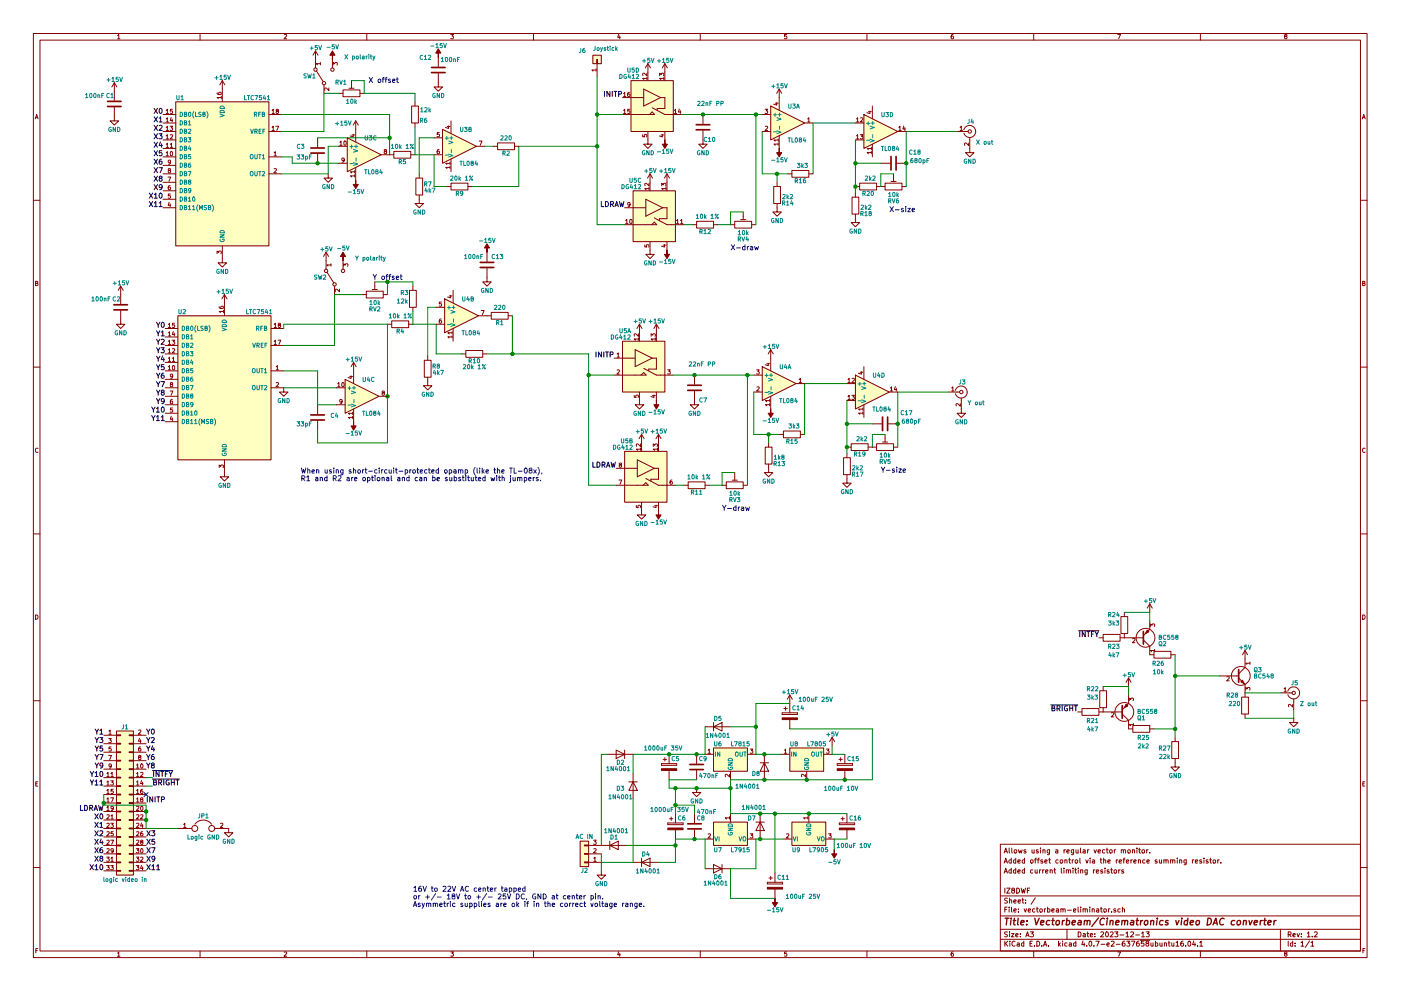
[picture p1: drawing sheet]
<svg xmlns="http://www.w3.org/2000/svg" width="420mm" height="297mm" viewBox="0 0 420 297" stroke-linecap="round" stroke-linejoin="round" font-family="sans-serif">
<g fill="none" stroke="#840000" stroke-width=".3">
<path d="M10 10h400v277h-400zM12 12h396v273.1h-396zM35.3 10.7l.3-.4v1.3M35.3 11.6h.7M60 10v2M85.2 10.4l.5-.1 .3 .4-.8 .9h.8M94.6 15.3v5.1M94.6 15.3l-.7 1.2M94.6 15.3l.8 1.2M96.1 19.1h-1.3l.4 .3M96.1 18.7v.7M99.7 17.8v2.6"/>
<path d="M99.9 19.5v-.8l.5 .5 .1-.4h.5v.7M110 10v2M131.4 17.2v2.8M135.2 10.3h.8l-.4 .5 .4 .3-.1 .4h-.7M160 10v2M177.8 16.5h2.5v2.6h-2.5zM178.9 17.8h.3v1.3h-.3zM179.1 19.1v3.8M185.5 10.2l-.3 1h.8M185.9 10.8v.8M194.3 19.1v5.1M194.3 19.1l-.8 1.3"/>
<path d="M194.3 19.1l.8 1.3M199.4 19.1v5.1M199.4 19.1l-.8 1.3M199.4 19.1l.8 1.3M210 10v2M235.9 10.3h-.6v.6h.6l.1 .5-.3 .2-.4-.1M260 10v2M285.9 10.3l-.6 .3-.1 .8 .3 .2 .4-.1v-.6l-.4-.1-.3 .3M310 10v2M335.2 10.3h.8l-.5 1.3M360 10v2M385.5 10.9l-.3-.3 .3-.3 .4 .1v.4a.5 .5 0 0 0-.5 .2 .5 .5 0 0 0 0 .5l.3 .1 .3-.2-.3-.5"/>
<path d="M10.6 35.6l.4-1.3 .4 1.3M10.7 35.2h.6M34.3 32.2v4h1.3l-1.3 1.3-1.3-1.3h1.3M34.3 24.8v5.3M34.3 24.8l-.8 1.3M34.3 24.8l.8 1.3M48.9 39.4h3.8M48.9 36.9h3.8M48.9 34.3h3.8M49.8 38.2l.4-.4v1.3M49.8 35.6l.4-.3v1.3M49.8 33.1l.4-.3v1.2"/>
<path d="M49.8 39.1h.7M49.8 36.6h.7M49.8 34h.7M51 37.8h.8l-.5 .5 .4 .1v.6h-.7M51.3 35.2l-.2 .9h.7M51.6 35.7v.9M51.7 32.8h-.6v.5h.6v.6h-.6M52.7 30.5h27.9v43.2h-27.9zM65.1 27.8l.3 .5 .7 .1 .3-.3-.2-.4-.6 .1v.3l.2 .3M66.4 29.2h-1.3l.4 .4M66.4 28.9v.7M66.7 24.2v6.3"/>
<path d="M66.7 24.2l-.8 1.2M66.7 24.2l.7 1.2M80.6 39.4h3.9M80.6 34.3h3.9M81.6 38.2l.3-.4v1.3M81.6 33.1l.3-.3v1.2M81.6 39.1h.7M81.6 34h.7M82.7 37.8h.9l-.6 1.3M83 33.3l-.2-.2 .2-.3 .5 .1v.3a.52 .52 0 0 0-.6 .1 .52 .52 0 0 0 0 .6h.6l-.2-.6M94.9 21.2l2 3.2M97.2 25.4v2.6"/>
<path d="M98.6 26.4v.7l-.9-.7-.3 .2 .1 .5M101.6 28h1.3M102.9 27h5v2h-5zM104.6 26.5h1.6M105.4 24.2v2.3M106.7 36.2l-.8 1.3M106.7 36.2v6.4M106.7 36.2l.7 1.3M107.9 28h1.3M123.4 31.8h2.1v5.1h-2.1zM124.5 30.5v1.3M124.5 36.9v1.2"/>
<path d="M131.4 22v4.1h1.3l-1.3 1.2-1.2-1.2h1.2M131.7 39.7h-.6v.6h.6v.6h-.6M132.7 38.8l10.2 5.1-10.2 5zM134.1 37.9h.9M134.5 37.7v.8l-.9-.3M135.3 36.2v3.8M178.8 21h-1.3l.4 .3M178.8 20.6v.7M186.7 34.3h9.6l-.7-.7-.8 .7M186.7 29.2h6.3M187 33.1l.4-.3v1.2M187 28l.4-.3v1.2"/>
<path d="M187 34h.7M187 28.9h.7M188.8 27.7l-.5 .3-.1 .7 .2 .2 .5-.1-.1-.6h-.4l-.2 .2M188.9 32.8h-.6l-.1 .5h.7v.6h-.7M189.2 24.2h12.7v15.2h-12.7zM193 26.7l5.1 2.5-5.1 2.6zM194 23.5h-1.3l.4 .4M194 21.9v.8l-.9-.8-.4 .3 .1 .4M194 23.2v.7M194.3 39.4v3.8h1.3l-1.3 1.3-1.3-1.3h1.3M195.6 32.3l3.8 2h5.1M197.8 22.7v-.8l.5 .5 .1-.4h.6v.7"/>
<path d="M198.1 29.2h1.3v3.3h-2.3v.6M199.1 23.5h-1.3l.4 .4M199.1 23.2v.7M199.4 39.4v2.5M202.2 33.1l.4-.3v1.2M202.2 34h.7M203.7 32.7l-.2 .9h.7M204 33.2v.8M210.8 39.2v4h1.3l-1.3 1.3-1.3-1.3h1.3M210.8 34.3v2.8M228.6 39.4h2.5M228.6 34.3h2.5"/>
<path d="M229.4 32.8h.8l-.4 .4 .4 .1v.6h-.8M229.5 37.9l.5-.1 .2 .4-.8 .9h.8M231.1 31.8l10.2 5.1-10.2 5zM232.5 30.9h.9M232.9 30.7v.8l-.9-.3M233.7 26.7l-.8 1.3M233.7 26.7v6.4M233.7 26.7l.7 1.3M241.3 36.9h2.5M242.2 35.6l.4-.3v1.3M242.2 36.6h.7M256.5 36.9h2.6"/>
<path d="M256.8 35.6l.4-.3v1.3M256.8 36.6h.8M258.1 35.4l.4-.1 .3 .3-.8 1h.8M259.1 34.3l10.1 5.1-10.1 5.1zM260.5 33.5h.8M260.9 33.3v.7l-.9-.2M261.6 31.8v3.8M269.2 39.4h2.6M269.5 38.2l.4-.4v1.3M269.5 39.1h.8M271 37.8l-.2 .9h.7M271.3 38.2v.9"/>
<path d="M287 39.4h3.3M287.9 38.2l.4-.4v1.3M287.9 39.1h.7M289.1 38.9a1.8 1.8 0 0 1 1.9-1.3 1.8 1.8 0 0 1 1.6 1.8M292.6 39.4a1.8 1.8 0 0 1-1.5 1.8 1.8 1.8 0 0 1-2-1.3M408.6 35.6l.4-1.3 .4 1.3M408.7 35.2h.6M48.9 47h3.8M48.9 52.1h3.8M48.9 59.7h3.8M48.9 57.2h3.8M48.9 54.6h3.8"/>
<path d="M48.9 49.6h3.8M48.9 44.5h3.8M48.9 41.9h3.8M49.8 45.8l.4-.3v1.2M49.8 43.3l.4-.4v1.3M49.8 40.7l.4-.3v1.2M49.8 46.7h.7M49.8 44.2h.7M49.8 41.6h.7M50.4 53.1h.8l-.5 1.2M50.7 51.1l-.3-.3 .3-.3 .4 .1v.3a.52 .52 0 0 0-.5 .2 .52 .52 0 0 0-.1 .6h.6l-.2-.6M51 55.6l-.5 .3-.1 .7 .3 .3 .4-.1-.1-.7h-.3l-.3 .2"/>
<path d="M51.1 43.3l.3-.4v1.3M51.1 40.5l.4-.1 .3 .3-.8 .9h.8M51.1 44.2h.7M51.1 58.2h-.6l-.1 .5h.7v.6h-.7M51.2 48.5l-.3 .3-.4-.1v-.6l.4-.1 .3 .2-.1 .8-.6 .3M51.2 45.6l.1-.1a.61 .61 0 0 1 .5 .6 .61 .61 0 0 1-.6 .5zM80.6 47h3.9M80.6 52.1h3.9M82.2 45.8l.3-.3v1.2M82.2 50.6l.5-.1 .2 .4-.8 .9h.8M82.2 46.7h.7M95.2 41.3v2.8"/>
<path d="M95.2 46.1v2.8M98.4 52.1v1.3h1.3l-1.3 1.2-1.2-1.2h1.2M101.6 48.9h2.5M101.6 43.9h2.5M101.9 42.6l.4-.3v1.2M101.9 43.5h.7M103.2 47.9l-.2 .2h-.4v-.6l.4-.1 .2 .2v.7l-.6 .3M103.2 42.4l.2-.1a.61 .61 0 0 1 .5 .6 .61 .61 0 0 1-.6 .6zM104.1 41.3l10.2 5.1-10.2 5.1zM105.5 40.4h.9M105.9 40.3v.7l-.9-.2M106.4 52.7h-1.3l.4 .4"/>
<path d="M106.4 51.5h-1.3l.4 .4M106.4 51.1v.8M106.4 52.4v.7M106.7 50.2v3.8M114.3 46.4h3.8M115.4 45.4l-.2-.3 .2-.3 .5 .1v.3a.52 .52 0 0 0-.6 .2 .52 .52 0 0 0 0 .6h.6l-.2-.6M118.1 45.4h5.1v2h-5.1zM123.2 46.4h1.3M124.7 53.4h2v5.1h-2zM125.7 58.5v2.5h1.3l-1.3 1.3-1.2-1.3h1.2M125.7 52.1v1.3M130.2 46.4h2.5"/>
<path d="M130.2 41.3h2.5M131.7 44.8l-.6 .3v.7l.2 .3 .4-.1v-.6l-.4-.1-.2 .2M134 55.9h1.3M135 50.2h-1.3l.3 .3M135 49h-1.3l.3 .3M135 48.6v.7M135 49.8v.7M135.3 54.9h5v2h-5zM135.3 47.7v3.8M140.3 55.9h1.3M142.9 43.9h2.5M143.7 42.3h.9l-.6 1.2"/>
<path d="M148 43.9h1.2M149.2 42.8h5.1v2.1h-5.1zM154.3 43.9h1.3M189.9 57.2h12.7v15.2h-12.7zM192.7 40.4v.6h.6v-.6h.6v.6M193.7 59.7l5.1 2.6-5.1 2.5zM194.6 56.5h-1.2l.3 .4M194.6 55v.7l-.9-.7-.3 .2 .1 .5M194.6 56.2v.7M194.9 52.1l-.7 1.3M194.9 52.1v5.1M194.9 52.1l.8 1.3"/>
<path d="M198.2 40.4h.9M198.5 55.7v-.7l.4 .4 .1-.4h.6v.7M198.7 40.3v.7l-1-.2M199.7 56.5h-1.2l.3 .4M199.7 56.2v.7M200 52.1l-.7 1.3M200 52.1v5.1M200 52.1l.8 1.3M232 55.9h2.1v5.1h-2.1zM233 54.6v1.3M233.4 43.2h-1.3l.4 .3M233.4 42h-1.3l.4 .3"/>
<path d="M233.4 41.6v.7M233.4 42.8v.7M233.7 40.7v3.8M236.2 52.1h1.3M237.5 51.1h5.1v2h-5.1zM242.6 52.1h1.2M255.5 59.1h2.1v5.1h-2.1zM256.5 41.9h2.6M256.5 55.9h1.3M256.5 57.8v1.3M256.8 40.7l.4-.3v1.2M256.8 41.6h.8"/>
<path d="M257.8 54.9h5.1v2h-5.1zM258 40.4h.8l-.5 .5 .4 .1v.5h-.7M261.3 45.7h-1.3l.4 .4M261.3 44.5h-1.3l.4 .4M261.3 44.2v.7M261.3 45.4v.7M261.6 43.2v3.8M262.9 55.9h2.5M264.2 48.9h2.8M265.4 54.9h5.1v2h-5.1zM267.2 54.4h1.5M268 52.1v2.3"/>
<path d="M269 48.9h2.8M270.5 55.9h1.3M290.5 42.9v.7l-.9-.7-.3 .2 .1 .5M290.8 41.2v4.6h1.3l-1.3 1.2-1.2-1.2h1.2M10 60h2M48.9 62.3h3.8M50.7 60.6l-.3 .9h.8M51 61.1v.9M65.1 76v-.8l.5 .5 .1-.4h.5v.7M66.7 73.7v5.1h1.2l-1.2 1.2-1.3-1.2h1.3M97.8 75.6v5.1M97.8 75.6l-.8 1.3"/>
<path d="M97.8 75.6l.8 1.3M99.3 79.4h-1.3l.3 .4M99.3 79.1v.7M102.9 78.1v2.6M103.1 79.8v-.7l.5 .4 .1-.4h.5v.7M146 75.6v2.8M187.3 62.3h6.4M187.3 67.3h9.7l-.8-.7-.8 .7M187.6 66.1l.4-.3v1.2M187.6 67h.7M189 61.2l-.3 .3-.4-.1v-.6l.4-.1 .3 .2-.1 .8-.6 .3M189 65.9l.1-.1a.61 .61 0 0 1 .5 .6 .61 .61 0 0 1-.6 .6z"/>
<path d="M193.4 73.4v.6l.6 .1v-.7h.5v.7M194.9 72.4v3.8h1.3l-1.3 1.3-1.2-1.3h1.2M196.2 65.3l3.8 2h5.1M198.8 62.3h1.2v3.2h-2.3v.6M198.9 73.5h.8M199.3 73.3v.8l-.9-.3M200 72.4v2.6M202.9 66.1l.3-.3v1.2M202.9 67h.7M204.1 66.1l.3-.3v1.2M204.1 67h.7M207.6 67.3h1.3"/>
<path d="M208.9 66.3h5.1v2.1h-5.1zM214 67.3h1.3M219.1 67.3h1.2M220.3 66.3h5.1v2.1h-5.1zM222.1 65.8h1.5M222.9 63.5v2.3M225.4 67.3h1.3M233 61v2.5h1.3l-1.3 1.3-1.2-1.3h1.2M256.5 64.2v2.5h1.3l-1.3 1.3-1.2-1.3h1.2M408 60h2M10.7 84.9l.5-.1 .1-.4-.6-.1v1.3h.5l.2-.4-.3-.3M36.2 93.1v4.1h1.3l-1.3 1.3-1.3-1.3h1.3"/>
<path d="M36.2 85.8v5.3M36.2 85.8l-.8 1.2M36.2 85.8l.8 1.2M49.5 98.5h3.8M50.5 99.8l.3-.4v1.3M50.5 97.2l.3-.3v1.3M50.5 98.2h.7M52 99.4l-.3 .9h.8M52.3 99.8v.9M52.3 96.9h-.6v.6h.6v.5h-.6M53.3 94.7h28v43.1h-28zM65.7 91.9l.3 .5 .8 .1 .2-.2-.1-.5-.6 .1-.1 .4 .2 .2"/>
<path d="M67 93.4h-1.3l.4 .3M67 93v.7M67.3 88.3v6.4M67.3 88.3l-.8 1.3M67.3 88.3l.8 1.3M81.3 98.5h3.8M82.2 97.2l.4-.3v1.3M82.2 98.2h.7M83.7 97.4l-.3-.2 .3-.3 .4 .1v.3a.52 .52 0 0 0-.5 .2 .52 .52 0 0 0-.1 .5h.6l-.2-.6M98 81.6l2.1 3.1M100.3 85.8v2.5M101.8 86.7v.8l-.9-.8-.4 .2 .1 .5"/>
<path d="M108.6 88.3h1.3M109.9 87.3h5v2h-5zM111.6 86.8h1.6M112.4 84.5v2.3M114.9 88.3h1.3M116.2 97.2h1.3M117.5 96.2h5.1v2h-5.1zM122.6 97.2h1.2M122.8 87h2v5.1h-2zM123.8 85.8v1.2M123.8 92.1v1.3M130.8 97.2h2.5"/>
<path d="M130.8 92.1h2.5M132.3 95.6l-.5 .3-.1 .7 .3 .3 .4-.1-.1-.6-.3-.1-.3 .2M132.4 90.5h-.6l-.1 .6h.7v.6h-.7M133.3 89.6l10.2 5.1-10.2 5zM134.7 88.7h.9M135.2 88.5v.8l-1-.3M135.6 99.8h-1.3l.4 .3M135.6 99.4v.7M135.9 87v3.8M135.9 98.5v3.8M143.5 94.7h3.8M144.3 93.1h.9l-.5 1.2"/>
<path d="M146 80.4v4.1h1.3l-1.3 1.3-1.2-1.3h1.2M147.3 93.6h5.1v2.1h-5.1zM152.4 94.7h1.3M191.8 97.2v5.1M191.8 97.2l-.8 1.3M191.8 97.2l.7 1.3M196.8 97.2v5.1M196.8 97.2l-.7 1.3M196.8 97.2l.8 1.3M408.7 84.9l.5-.1 .1-.4-.6-.1v1.3h.5l.2-.4-.3-.3M10 110h2M49.5 111.2h3.8"/>
<path d="M49.5 116.2h3.8M49.5 118.8h3.8M49.5 113.7h3.8M49.5 108.6h3.8M49.5 106.1h3.8M49.5 103.5h3.8M49.5 101h3.8M50.5 109.9l.3-.3v1.3M50.5 107.4l.3-.4v1.3M50.5 104.9l.3-.4v1.3M50.5 102.3l.3-.3v1.2M50.5 110.9h.7"/>
<path d="M50.5 108.3h.7M50.5 105.8h.7M50.5 103.2h.7M50.5 100.7h.7M51 117.2h.8l-.5 1.3M51.3 115.2l-.2-.2 .2-.3 .4 .1v.3a.52 .52 0 0 0-.5 .1 .52 .52 0 0 0-.1 .6h.6l-.1-.6M51.6 102h.8l-.4 .4 .3 .2v.5h-.7M51.7 119.7l-.6 .4v.7l.2 .2 .4-.1v-.6l-.4-.1-.2 .3M51.7 107.4l.3-.4v1.3M51.7 104.6l.5-.1 .2 .4-.8 .9h.8M51.7 108.3h.7M51.8 112.7l-.2 .2-.4-.1-.1-.6 .5-.1 .2 .3-.1 .7-.5 .3"/>
<path d="M51.8 109.7l.2-.1a.61 .61 0 0 1 .4 .6 .61 .61 0 0 1-.5 .6zM81.3 116.2h3.8v1.3h1.3l-1.3 1.3-1.3-1.3h1.3M81.3 111.2h3.8M81.3 103.5h3.8M82.2 102.3l.4-.3v1.2M82.2 103.2h.7M82.8 109.9l.4-.3v1.3M82.8 114.8l.5-.1 .2 .3-.7 .9h.7M82.8 110.9h.7M83.4 102h.8l-.5 1.2M101 116.2h2.5M101.3 115l.3-.3v1.2"/>
<path d="M101.3 115.9h.7M102.6 114.8l.2-.1a.61 .61 0 0 1 .4 .6 .61 .61 0 0 1-.5 .6zM103.5 113.7l10.2 5.1-10.2 5.1zM104.9 112.8h.8M105.3 112.7v.7l-.9-.3M106 108.6l-.7 1.3M106 108.6v6.4M106 108.6l.8 1.3M113.7 118.8h2.5M114.8 117.7l-.2-.2 .2-.3 .4 .1v.3a.52 .52 0 0 0-.5 .2 .52 .52 0 0 0-.1 .5h.6l-.1-.6M127.3 108h2v5.1h-2zM128.3 113.1v2.5h1.2l-1.2 1.3-1.3-1.3h1.3"/>
<path d="M128.3 106.7v1.3M135.6 101h-1.3l.4 .3M135.6 100.6v.7M138.4 106.1h1.3M139.7 105.1h5.1v2h-5.1zM144.8 106.1h1.2M184.1 112.4h9.7l-.8-.7-.7 .7M184.1 107.4h6.4M185.1 106.1l.3-.3v1.2M185.1 111l.4-.1 .3 .3-.8 .9h.8M185.1 107h.7M186.7 102.3h12.7v15.2h-12.7z"/>
<path d="M190.2 118.5v.6h.6v-.6h.5v.6M190.5 104.8l5.1 2.6-5.1 2.5zM191.5 101.6h-1.3l.4 .4M191.5 100v.8l-.9-.8-.4 .3 .1 .4M191.5 101.3v.7M191.8 117.5v3.8h1.2l-1.2 1.3-1.3-1.3h1.3M193 110.4l3.8 2h5.1M195.3 100.8v-.8l.5 .5 .1-.4h.5v.7M195.6 107.4h1.2v3.2h-2.2v.6M195.7 118.6h.8M196.1 118.4v.7l-.9-.2M196.5 101.6h-1.2l.3 .4"/>
<path d="M196.5 101.3v.7M196.8 117.5v2.6M200.2 110.9h.8l-.4 .4 .4 .1v.6h-.8M208.3 117.3v4h1.2l-1.2 1.3-1.3-1.3h1.3M208.3 112.4v2.8M226.1 117.5h2.5M226.1 112.4h2.5M226.9 110.9h.8l-.4 .4 .3 .1v.6h-.7M227 116l.5-.1 .2 .4-.8 .9h.8M228.6 109.9l10.2 5.1-10.2 5.1zM230 109h.8M230.4 108.9v.7l-.9-.3"/>
<path d="M230.8 119.7v.7M231.1 104.8v6.4M231.1 118.8v3.8M231.1 104.8l-.7 1.3M231.1 104.8l.8 1.3M238.8 115h2.5M239.7 113.8l.3-.4v1.3M239.7 114.7h.7M254 115h2.5M254.3 113.8l.4-.4v1.3M254.3 118.8l.4-.3v1.2M254.3 114.7h.7"/>
<path d="M254.3 119.7h.7M255.4 118.5h.8l-.4 .5 .4 .1v.5h-.8M255.5 113.5l.5-.1 .2 .4-.8 .9h.8M256.5 112.4l10.2 5.1-10.2 5.1zM257.9 111.6h.9M258.3 111.4v.8l-.9-.3M259.1 109.9v3.8M266.7 117.5h2.5M267 116.3l.4-.4v1.3M267 117.2h.7M268.5 115.9l-.3 .9h.8M268.8 116.3v.9"/>
<path d="M284.5 117.5h3.3M285.4 116.3l.3-.4v1.3M285.4 117.2h.7M286.5 117a1.8 1.8 0 0 1 2.8-1 1.8 1.8 0 0 1 0 2.9 1.8 1.8 0 0 1-2.8-.9M288.3 119.3v4.6h1.3l-1.3 1.2-1.3-1.2h1.3M408 110h2M11.4 134.4a.58 .58 0 0 0-.8 .6 .58 .58 0 0 0 .8 .5M49.5 126.4h3.8M49.5 123.9h3.8M49.5 121.3h3.8M51.4 124.8l-.3 .9h.7M51.7 125.2v.9"/>
<path d="M51.7 122.3h-.6v.6h.6v.5h-.6M67.3 137.8v5.1h1.3l-1.3 1.3-1.3-1.3h1.3M95.2 121.3v2.8M95.2 126.1v2.8M101 121.3h2.5M102.6 120.3l-.2 .2h-.4l-.1-.7 .5-.1 .2 .3-.1 .7-.5 .3M105.7 125.1h-1.2l.3 .4M105.7 123.9h-1.2l.3 .3M105.7 123.5v.7M105.7 124.8v.7M106 122.6v3.8M185.9 139.3l-.2-.2 .2-.3 .5 .1v.3a.52 .52 0 0 0-.6 .2 .52 .52 0 0 0 0 .5h.6l-.2-.6"/>
<path d="M187.3 135.3h12.7v15.2h-12.7zM191.1 137.8l5.1 2.6-5.1 2.5zM192.1 134.6h-1.3l.4 .4M192.1 133.1v.7l-.9-.7-.4 .2 .1 .5M192.1 134.3v.7M192.4 130.2v5.1M192.4 130.2l-.8 1.3M192.4 130.2l.8 1.3M195.9 133.8v-.7l.5 .4 .1-.4h.6v.7M197.2 134.6h-1.3l.4 .4M197.2 134.3v.7M197.5 130.2v5.1"/>
<path d="M197.5 130.2l-.8 1.3M197.5 130.2l.7 1.3M229.5 134h2v5.1h-2zM230.5 139.1v2.5h1.3l-1.3 1.3-1.3-1.3h1.3M230.5 132.8v1.2M230.8 121.3h-1.2l.3 .4M230.8 120.1h-1.2l.3 .3M230.8 120.9v.8M233.7 130.2h1.2M234.9 129.2h5.1v2h-5.1zM240 130.2h1.3M253 137.2h2v5.1h-2z"/>
<path d="M254 135.9v1.3M254 134h1.3M254 120.1h2.5M255.3 133h5v2h-5zM258.8 123.8h-1.3l.4 .4M258.8 122.6h-1.3l.4 .4M258.8 122.3v.7M258.8 123.5v.7M259.1 121.3v3.8M260.3 134h2.6M261.6 127h2.8M262.9 133h5.1v2h-5.1z"/>
<path d="M264.7 132.5h1.5M265.4 130.2v2.3M266.4 127h2.8M268 134h1.2M288 121v.8l-.9-.8-.4 .2 .1 .5M409.4 134.4a.58 .58 0 0 0-.8 .6 .58 .58 0 0 0 .8 .5M65.7 140.2v-.8l.5 .4 .1-.4h.6v.8M184.8 145.5h9.6l-.7-.8-.8 .8M184.8 140.4h6.3M185.6 143.9h.9l-.6 1.2M190.8 151.5v.6l.6 .1v-.7h.6v.7M192.4 150.5v3.8h1.3l-1.3 1.3-1.3-1.3h1.3"/>
<path d="M193.7 143.4l3.8 2.1h5.1M196.2 140.4h1.3v3.2h-2.3v.6M196.3 151.6h.9M196.7 151.4v.8l-.9-.3M197.5 150.5v2.6M201.5 143.9l-.5 .3-.1 .7 .3 .2 .4-.1-.1-.6h-.3l-.3 .2M205.1 145.5h1.3M206.4 144.4h5.1v2.1h-5.1zM211.5 145.5h1.2M216.5 145.5h1.3M217.8 144.4h5.1v2.1h-5.1zM219.6 143.9h1.5"/>
<path d="M220.3 141.6v2.3M222.9 145.5h1.3M254 142.3v2.5h1.3l-1.3 1.3-1.3-1.3h1.3M10 160h2M408 160h2M10.7 184.3a.65 .65 0 0 1 .7 .7 .65 .65 0 0 1-.7 .6zM329.6 191.2h1.2M330.8 190.2h5.1v2h-5.1zM335.9 191.2h7M336.2 184.8h2v5.1h-2zM337.2 183.6v1.2M337.2 189.9v1.3"/>
<path d="M339.7 191.5l.5-.1 .2 .3-.8 .9h.8M342.9 191.8l1.9 1.9v2.6h1.3M344.8 186.1v2.5l-1.9 1.9M344.8 181v2.6M344.8 181l-.8 1.3M344.8 181l.8 1.3M345 187.8v-.8l.5 .4 .1-.3h.6v.7M346.1 195.2h5.1v2.1h-5.1zM346.3 195h-1.3l.4 .3M346.3 194.6v.7M351.2 196.3h1.2M373.4 195v5.1l-1.9 1.9"/>
<path d="M373.4 195l-.8 1.3M373.4 195l.7 1.3M374.9 198.8h-1.3l.3 .3M374.9 198.4v.7M408.7 184.3a.65 .65 0 0 1 .7 .7 .65 .65 0 0 1-.7 .6zM10 210h2M32.7 219.2l.3-.4v1.3M34.9 219.1h5.1v43.2h-5.1zM41.6 218.9l.4-.1 .3 .4-.8 .9h.8M211.5 217.8h7.6M214 217.8l2.5-1.2v2.5zM214 216.6v2.5"/>
<path d="M234.6 213.7v.5zM234.6 214.2h4.5zM234.6 213.7h4.5zM235.1 212.4h1M235.6 211.9v1M236.9 208.3l-.8 1.3M236.9 208.3v5.4M236.9 215.7v2.8M236.9 208.3l.7 1.3M239.1 213.7v.5zM323.2 213.4h1.3M324.5 212.4h5.1v2h-5.1z"/>
<path d="M329.6 213.4h6.9M329.8 207h2.1v5.1h-2.1zM330.8 205.8v1.2M330.8 212.1v1.3M333.3 213.7l.5-.1 .2 .4-.8 .9h.8M336.5 214l2 1.9v2.6h1.2M338.5 208.3v2.6l-2 1.9M338.5 203.2v2.6M338.5 203.2l-.8 1.3M338.5 203.2l.7 1.3M338.7 210v-.8l.4 .5 .1-.4h.6v.7M339.7 217.5h5.1v2h-5.1z"/>
<path d="M339.9 217.2h-1.2l.3 .4M339.9 216.9v.7M344.8 218.5h1.3M365.8 202.6h5.7M367.9 202.9l.5-.1 .3 .4-.8 .9h.8M371.5 203.2l1.9 1.9v3.9M372.4 209h2v5h-2zM373.4 214v1.3M373.6 206.8v-.7l.5 .4 .1-.4h.5v.7M384.2 207.7h3.3M385.1 206.5l.3-.4v1.3M385.1 207.4h.7"/>
<path d="M386.2 207.2a1.8 1.8 0 0 1 2-1.3 1.8 1.8 0 0 1 1.5 1.8M387.7 211.1v.8l-.9-.8-.4 .3 .1 .4M388 215.3v1.3h1.3l-1.3 1.2-1.3-1.2h1.3M388 209.5v3.3M389.8 207.7a1.8 1.8 0 0 1-1.6 1.8 1.8 1.8 0 0 1-2-1.3M408 210h2M10.7 234.9h.5M11.3 234.3h-.6v1.3h.6M31.1 220.4h3.8M31.1 222.9h3.8M31.1 225.5h3.8M31.1 228h3.8"/>
<path d="M31.1 230.5h3.8M31.1 233.1h3.8M31.1 235.6h3.8M31.1 238.2h3.8M32.1 231.9l.3-.4v1.3M32.1 234.4l.3-.4v1.3M32.1 236.9l.3-.3v1.3M32.1 239.5l.3-.4v1.3M32.1 232.8h.7M32.1 235.3h.7M32.1 237.9h.7M32.6 221.3h.8l-.5 .5 .4 .1v.6h-.7"/>
<path d="M32.6 226.4h.8l-.5 1.3M32.7 220.1h.7M33.2 234h.8l-.4 .5 .3 .1v.6h-.7M33.2 239.1h.8l-.5 1.3M33.3 231.9l.3-.4v1.3M33.3 232.8h.7M33.3 223.9h-.6v.6h.6v.5h-.6M33.4 229.5l-.3 .3-.3-.1-.1-.6 .4-.1 .3 .2-.1 .7-.5 .3M33.9 236.6h-.6v.6h.6v.5h-.6M34.9 238h1.3v.3h-1.3zM34.9 235.5h1.3v.2h-1.3zM34.9 233h1.3v.2h-1.3z"/>
<path d="M34.9 230.4h1.3v.3h-1.3zM34.9 227.9h1.3v.2h-1.3zM34.9 225.3h1.3v.3h-1.3zM34.9 222.8h1.3v.2h-1.3zM34.9 220.3h1.3v.2h-1.3zM38.7 238h1.3v.3h-1.3zM38.7 235.5h1.3v.2h-1.3zM38.7 233h1.3v.2h-1.3zM38.7 230.4h1.3v.3h-1.3zM38.7 227.9h1.3v.2h-1.3zM38.7 225.3h1.3v.3h-1.3zM38.7 222.8h1.3v.2h-1.3z"/>
<path d="M38.7 220.3h1.3v.2h-1.3zM40 220.4h3.8M40 222.9h3.8M40 225.5h3.8M40 228h3.8M40 230.5h3.8M40 233.1h3.8M40 235.6h3.8M40 238.2h3.8M40.9 229.3l.4-.3v1.2M40.9 231.9l.4-.4v1.3M40.9 234.4l.4-.4v1.3"/>
<path d="M40.9 236.9l.4-.3v1.3M40.9 239.5l.4-.4v1.3M40.9 230.2h.8M40.9 232.8h.8M40.9 235.3h.8M40.9 237.9h.8M41.8 227l-.2-.3 .2-.3 .4 .1v.3a.52 .52 0 0 0-.5 .2 .52 .52 0 0 0-.1 .6h.6l-.2-.6M41.8 221.3l-.2 .9h.7M42.1 223.9l-.5 .3v.7l.2 .3 .4-.2-.1-.6h-.3l-.2 .2M42.1 221.8v.8M42.2 231.6l.4-.1 .3 .4-.8 .9h.8M42.3 229.1l.1-.1a.61 .61 0 0 1 .5 .6 .61 .61 0 0 1-.6 .6z"/>
<path d="M42.4 239.7l-.2-.3 .2-.3 .4 .1v.3a.52 .52 0 0 0-.5 .2 .52 .52 0 0 0-.1 .6h.6l-.2-.6M42.4 234l-.2 .9h.7M42.7 236.6l-.5 .3v.7l.2 .3 .4-.2-.1-.6h-.3l-.2 .2M42.7 234.5v.8M182.2 226.1h7.7M184.8 224.8l2.5 1.3-2.5 1.3zM187.3 224.8v2.6M188.6 234.4h2.5M189.9 234.4l1.2 2.5h-2.5zM189.9 231.8v7.6M198.4 228.9v.5zM198.4 229.4h4.5z"/>
<path d="M198.4 228.9h4.5zM198.9 227.6h1M199.4 227.1v1M200.7 226.1v2.8M200.7 230.9v2.8M202.9 228.9v.5zM208.9 236.3v1.2h1.3l-1.3 1.3-1.3-1.3h1.3M208.9 226.1v2.8M208.9 230.9v2.8M211.5 226.1h2.5M212.4 224.9l.3-.4v1.3M212.4 225.8h.7"/>
<path d="M214 224.2h10.2v7h-10.2zM218.8 232.1v.8l-.9-.8-.4 .2 .1 .5M219.1 231.2v2.5M224.2 226.1h2.5M225 224.5h.8l-.5 .5 .4 .1v.6h-.7M228 228.6h2.5M229.2 228.6l1.3 2.6h-2.5zM229.2 226.1v7.6M234.3 226.1h2.6M235.2 224.9l.4-.4v1.3M235.2 225.8h.7M236.9 224.2h10.1v7h-10.1z"/>
<path d="M241.6 232.1v.8l-.9-.8-.3 .2 .1 .5M241.9 231.2v2.5M247 226.1h2.6M247.9 224.5h.7l-.4 .5 .4 .1v.6h-.7M249.6 221l-.8 1.3M249.6 221v2.6M249.6 221l.7 1.3M251.1 228.9v.5zM251.1 229.4h4.6zM251.1 228.9h4.6zM251.6 227.6h1M252.1 227.1v1"/>
<path d="M253.4 226.1v2.8M253.4 230.9v2.8M255.7 228.9v.5zM351.4 222.3h2v5.1h-2zM352.4 227.4v2.5h1.3l-1.3 1.3-1.2-1.3h1.2M352.4 221v1.3M408.7 234.9h.4M409.3 234.3h-.6v1.3h.6M31.1 243.2h3.8M31.1 255.9h3.8M31.1 245.8h3.8M31.1 258.5h3.8"/>
<path d="M31.1 248.3h3.8M31.1 250.9h3.8M31.1 240.7h3.8M31.1 253.4h3.8M32 256.9h.8l-.5 .5 .4 .1v.5h-.7M32 259.4h.8l-.5 .5 .4 .1v.6h-.7M32.1 244.3l.4-.1 .3 .4-.8 .9h.8M32.1 246.8l.4-.1 .3 .4-.8 .9h.8M32.1 249.4l.4-.1 .3 .3-.8 1h.8M32.1 251.9l.4-.1 .3 .4-.8 .9h.8M32.1 242l.3-.3v1.2M32.1 254.5l.4-.1 .3 .3-.8 .9h.8"/>
<path d="M32.1 240.4h.7M32.1 242.9h.7M33.2 246.7h.8l-.4 .5 .3 .1v.6h-.7M33.2 259.4h.8l-.4 .5 .3 .1v.6h-.7M33.2 251.8h.8l-.5 1.3M33.3 244.6l.3-.4v1.3M33.3 257.3l.3-.4v1.3M33.3 245.5h.7M33.3 258.2h.7M33.9 249.3h-.6v.6h.6v.5h-.6M34 242.2l-.2 .3-.4-.1-.1-.6 .5-.1 .2 .2-.1 .7-.5 .3M34 254.9l-.2 .3-.4-.1-.1-.6 .5-.1 .2 .2-.1 .7-.5 .3"/>
<path d="M34.9 258.4h1.3v.2h-1.3zM34.9 255.8h1.3v.3h-1.3zM34.9 253.3h1.3v.2h-1.3zM34.9 250.7h1.3v.3h-1.3zM34.9 248.2h1.3v.2h-1.3zM34.9 245.7h1.3v.2h-1.3zM34.9 243.1h1.3v.3h-1.3zM34.9 240.6h1.3v.2h-1.3zM38.7 258.4h1.3v.2h-1.3zM38.7 255.8h1.3v.3h-1.3zM38.7 253.3h1.3v.2h-1.3zM38.7 250.7h1.3v.3h-1.3z"/>
<path d="M38.7 248.2h1.3v.2h-1.3zM38.7 245.7h1.3v.2h-1.3zM38.7 243.1h1.3v.3h-1.3zM38.7 240.6h1.3v.2h-1.3zM40 243.2h3.8M40 255.9h3.8M40 245.8h3.8M40 258.5h3.8M40 248.3h3.8M40 250.9h3.8M40 240.7h3.8M40 253.4h3.8"/>
<path d="M40.9 254.4h.8l-.5 .4 .4 .2v.5h-.7M40.9 256.9h.8l-.5 .5 .4 .1v.5h-.7M40.9 259.4h.8l-.5 .5 .4 .1v.6h-.7M40.9 241.8l.5-.1 .3 .3-.8 .9h.8M40.9 244.3l.5-.1 .3 .4-.8 .9h.8M40.9 246.8l.5-.1 .3 .4-.8 .9h.8M40.9 249.4l.5-.1 .3 .3-.8 1h.8M40.9 251.9l.5-.1 .3 .4-.8 .9h.8M40.9 240.4h.8M42.2 244.3l.4-.1 .3 .4-.8 .9h.8M42.2 257l.4-.1 .3 .4-.8 .9h.8M42.3 241.8l.1-.1a.61 .61 0 0 1 .5 .6 .61 .61 0 0 1-.6 .6z"/>
<path d="M42.3 254.5l.1-.1a.61 .61 0 0 1 .5 .6 .61 .61 0 0 1-.6 .6zM42.4 252.4l-.2-.3 .2-.3 .4 .1v.3a.52 .52 0 0 0-.5 .2 .52 .52 0 0 0-.1 .6h.6l-.2-.6M42.4 246.7l-.2 .9h.7M42.4 259.4l-.2 .9h.7M42.7 249.3l-.5 .3v.7l.2 .3 .4-.2-.1-.6h-.3l-.2 .2M42.7 247.2v.8M42.7 259.9v.8M53.3 248.3h4.2M55.1 247.1l.3-.4v1.3M55.1 248h.7M58.4 247.1a3.2 3.2 0 0 1 5.1 0M64.4 248.3h4.2v1.3h1.2l-1.2 1.3-1.3-1.3h1.3"/>
<path d="M66.1 246.8l.5-.1 .2 .4-.8 .9h.8M174 252.1h2.5v7.7h-2.5zM175.3 253.3h1.2v.2h-1.2zM175.3 255.8h1.2v.3h-1.2zM175.3 258.4h1.2v.2h-1.2zM176.5 255.9h3.8M176.5 258.5h3.8M176.5 253.4h11.5M178 251.8h.8l-.4 .5 .3 .1v.6h-.7M178.1 257.3l.3-.4v1.3M178.1 254.5l.5-.1 .2 .3-.8 .9h.8M178.1 258.2h.7"/>
<path d="M182.9 253.4l2.5-1.3v2.6zM182.9 252.1v2.6M189.9 258.5h7.6M192.4 258.5l2.5-1.3v2.6zM192.4 257.2v2.6M200.3 246.7v.5zM200.3 247.2h4.6zM200.3 246.7h4.6zM200.8 245.4h1M201.3 244.9v1M202.6 243.9v2.8M202.6 248.7v2.8"/>
<path d="M204.9 246.7v.5zM208.3 243.9v2.8M208.3 248.7v2.8M211.5 251.5h2.5M212.4 250l.5-.1 .2 .4-.8 .9h.8M214 246.4h10.2v7h-10.2zM214 259.1l2.5 1.3-2.5 1.3zM216.5 259.1v2.6M218.8 245.1h-1.3l.4 .4M218.8 244.8v.7M219.1 243.9v2.5M224.2 251.5h2.5"/>
<path d="M225 249.9h.8l-.5 .5 .4 .1v.6h-.7M226.7 246.4h2.5M228 246.4l1.2 2.6h-2.5zM228 243.9v7.6M234.9 251.5h2.6M235.9 250l.4-.1 .3 .4-.8 .9h.8M237.5 246.4h10.1v7h-10.1zM242.3 245.1h-1.3l.4 .4M242.3 244.8v.7M242.6 243.9v2.5M247.6 251.5h2.6M248.5 249.9h.8l-.5 .5 .4 .1v.6h-.7"/>
<path d="M251.7 246.7v.5zM251.7 247.2h4.6zM251.7 246.7h4.6zM252.2 245.4h1M252.7 244.9v1M254 243.9v2.8M254 248.7v2.8M256.3 246.7v.5zM300 253h108v32.1h-108zM301.1 258.7l.5-1.5 .5 1.5M301.1 255.7l.5-1.5 .5 1.5M301.3 258.3h.7"/>
<path d="M301.3 255.3h.7M302.6 254.2v1.3l.2 .2M303.3 257.8l-.5-.1-.2 .3v.6h.7M303.3 257.2v1.5M303.4 254.2v1.3l.2 .2M304.2 254.8h.7l-.1 .8h-.6zM304.6 257.8l-.4-.1-.3 .3 .1 .6h.6M304.6 257.2v1.5M305.3 258.2l.7-.1-.1-.3-.4-.1-.2 .2v.7h.6M305.4 254.7l.3 1 .3-.7 .3 .7 .3-1M307.3 257.8l-.5-.1-.2 .3v.6h.7M307.3 257.2v1.5"/>
<path d="M307.6 254.8l-.3-.1-.2 .2v.2l.5 .2v.3h-.5M309.1 257.8h.7l-.1 .8h-.6zM309.5 254.7l.1 .9h.5M310.1 254.7v1M310.3 257.7h.5M310.8 257.2l-.3 .2v1.3M311.1 257.7h.6M311.4 254.8l-.4-.1-.2 .2v.2l.6 .2v.3h-.6M311.7 257.2l-.4 .2v1.3M312.1 254.2v.1M312.1 254.7v1M312.7 257.8l-.4-.1-.2 .2 .1 .3 .5 .1v.3h-.6"/>
<path d="M312.8 254.8h.6v.9M312.8 254.7v1M313.3 258.2l.7-.1v-.3l-.4-.1-.3 .2 .1 .7h.6M314.5 257.7h.6M314.7 257.2v1.3l.4 .2M314.8 254.7l-.1 1.3-.6 .1M314.8 254.8l-.5-.1-.3 .3 .1 .6h.7M316.6 254.8h.6v.9M317.2 255.1l-.7 .2 .3 .4 .4-.1M317.3 257.8l-.4-.1-.3 .3 .1 .6h.6M318 257.8h.6v.8h-.6zM319.1 254.7v1"/>
<path d="M319.4 257.8h.5l.1 .9M319.4 257.7v1M319.5 254.7l-.4 .3M320 255.2l.7-.1-.1-.3-.4-.1-.2 .2v.7h.6M320.5 257.7h.6M320.7 257.2v1.3l.4 .2M321.6 257.7v1M322 254.7l-.1 1.3-.6 .1M322 254.8l-.5-.1-.2 .3v.6h.7M322 257.7l-.4 .3M322.5 257.8h.6v.8h-.6zM322.7 254.7l.1 .9h.5"/>
<path d="M323.3 254.7v1M323.8 257.2v1.3l.3 .2M324 254.2v1.3l.2 .2M324.8 254.8h.6l.1 .9M325.5 255.1l-.8 .2 .3 .4 .5-.1M325.6 257.7l.4 1 .4-1M326.2 254.7v1M326.6 254.7l-.4 .3M326.9 257.2v.2M326.9 257.7v1M327.6 257.8h.6l.1 .9M328.1 254.7l.3 1 .4-1"/>
<path d="M328.3 258.1l-.7 .3 .2 .3 .5-.1M329.3 255.2l.7-.1v-.3l-.5-.1-.2 .2 .1 .7h.6M329.9 257.7h.6M330.1 257.2v1.3l.4 .2M331 257.8h.6v.9M331 257.2v1.5M331.3 254.8l-.4-.1-.3 .3 .1 .6h.6M331.8 254.7h.5M332 254.2v1.3l.3 .2M332.3 258.2l.7-.1-.1-.3-.4-.1-.2 .2v.7h.6M332.8 254.8h.7l-.1 .8h-.6zM334.2 254.7v1"/>
<path d="M334.6 254.7l-.4 .3M334.8 257.7v1M335.2 257.7l-.4 .3M335.6 258.2l.7-.1v-.3l-.4-.1-.3 .2 .1 .7h.6M336.3 254.8h.6v.9M336.3 254.7v1M336.8 257.7h.6M336.9 254.9l.2-.2 .4 .1 .1 .9M337.4 257.2l-.4 .2v1.3M337.8 258.2l.7-.1v-.3l-.5-.1-.2 .2 .1 .7h.6M338.3 254.8h.6v.8h-.6zM339.2 257.7v1"/>
<path d="M339.6 257.7l-.4 .3M339.6 254.8h.6l.1 .9M339.6 254.7v1M340 258.2l.7-.1v-.3l-.4-.1-.3 .2 .1 .7h.6M341 254.2v.1M341 254.7v1M341.4 257.8h.6v.9M341.4 257.7v1M341.5 254.7h.5M341.7 254.2v1.3l.3 .2M342.5 254.8h.7l-.1 .8h-.6zM343.4 257.8l-.4-.1-.3 .3v.6h.7"/>
<path d="M343.9 254.7v1M344 258.2l.7-.1-.1-.3-.4-.1-.2 .2v.7h.6M344.3 254.7l-.4 .3M344.8 255.6v.1M347 257.8l-.4-.1-.2 .2 .1 .3 .5 .1v.3h-.6M347.7 257.7l.1 .9h.5M348.3 257.7v1M349 257.8h.6l.1 .9M349 257.7v1M349.7 257.9l.2-.2 .4 .1v.9M351.1 257.8h.5l.1 .9M351.1 257.7v1"/>
<path d="M351.7 257.9l.2-.2 .4 .1v.9M353.1 257.2v.2M353.1 257.7v1M353.8 257.8h.6v.9M353.8 257.7v1M355.8 257.7l-.1 1.4h-.6M355.8 257.8l-.5-.1-.3 .3 .1 .6h.7M357.6 257.7v1M358 257.7l-.4 .3M358.5 258.2l.7-.1-.1-.3-.4-.1-.2 .2v.7h.6M360.3 257.8l-.3-.1-.2 .2v.3l.5 .1v.3h-.5M361.1 257.2v.2"/>
<path d="M361.1 257.7v1M362.3 257.8l-.4-.1-.2 .2 .1 .3 .5 .1v.3h-.6M362.8 257.7h.5M363 257.2v1.3l.3 .2M363.9 257.8h.6l-.1 .8h-.5zM365.2 257.7v1M365.6 257.7l-.4 .3M366.1 258.6v.1M10 260h2M31.1 261h3.8M34.9 260.9h1.3v.2h-1.3zM38.7 260.9h1.3v.2h-1.3z"/>
<path d="M40 261h3.8M180.3 261v1.3h1.3l-1.3 1.3-1.2-1.3h1.2M211.5 260.4h7.6M230.1 264.5v.5zM230.1 265h4.6zM230.1 264.5h4.6zM230.6 263.2h1M231.1 262.7v1M232.4 261.7v2.8M232.4 266.5v2.8M234.7 264.5v.5zM300 278.5h108"/>
<path d="M300 274.5h108M300 268.5h108M301.1 261.7l.5-1.5 .5 1.5M301.3 261.3h.7M301.3 266.2v1.5M301.3 272.6h.6M301.9 266.2h1l-1 1.5h1M302.1 271.9h-.8v1.5M302.1 279.4l-.8 .1a.64 .64 0 0 0 .8 .7l-.1 .5h-.7M302.1 269.3l-.8 .1a.64 .64 0 0 0 .8 .7l-.1 .5h-.7M302.6 271.9v.1M302.6 272.4v1"/>
<path d="M302.8 279.3v.2M302.8 269.8h.6v.9M302.8 269.2v1.5M302.8 279.8v1M303.3 260.8l-.5-.1-.2 .3v.6h.7M303.3 260.2v1.5M303.3 279.8h.8l-.8 1h.8M303.4 271.9v1.3l.2 .2M303.7 266.8l-.3-.2 .3-.4 .4 .1 .1 .4a.61 .61 0 0 0-.6 .2 .61 .61 0 0 0-.1 .7h.7l.1-.5-.3-.3M304 270.2l.7-.1v-.3l-.4-.1-.3 .2 .1 .7h.6M304.1 272.9l.7-.1-.1-.3-.4-.1-.2 .2v.7h.6M304.6 260.8l-.4-.1-.3 .3 .1 .6h.6"/>
<path d="M304.6 260.2v1.5M304.9 266.2a.76 .76 0 0 1 .9 .8 .76 .76 0 0 1-.9 .7zM305.3 261.2l.7-.1-.1-.3-.4-.1-.2 .2v.7h.6M305.3 270.2l.7-.1v-.3l-.4-.1-.3 .2 .1 .7h.6M305.4 273.3v.1M305.4 272.5v.1M306 279.9v.1M306.2 266.2l.4 1.5 .3-1.1 .3 1.1 .3-1.5M306.5 269.7h.6M306.7 269.2v1.3l.4 .2M307.1 272.4l.4 1 .4-1M307.3 260.8l-.5-.1-.2 .3v.6h.7"/>
<path d="M307.3 260.2v1.5M307.6 270.6v.1M307.6 269.8v.1M308.1 266.9h.5M308.4 272.9l.7-.1-.1-.3-.4-.1-.2 .2v.7h.6M308.8 266.2h-.7v1.5M309 279.3h.9l-.5 .6 .5 .1v.7h-.9M309.8 260.8l-.5-.1-.3 .3 .1 .6h.7M310.4 272.5l-.5-.1-.2 .3v.6h.7M310.4 260.7l.1 .9h.5M310.5 269.1l-1.3 2M310.8 272.4h.6"/>
<path d="M311 271.9v1.3l.4 .2M311 260.7v1M311.8 260.7v1M311.9 272.5h.6v.8h-.6zM312.2 260.7l-.4 .3M312.7 260.7v1M313.1 260.7l-.4 .3M313.2 272.4v1M313.6 261.2l.7-.1-.1-.3-.4-.1-.2 .2v.7h.6M313.7 272.4l-.5 .3M314.2 272.5l.4-.1 .3 .3-.1 .6h-.6M314.2 271.9v1.5"/>
<path d="M314.9 260.8h.6l.1 .9M314.9 260.7v1M315.4 272.9l.8-.1-.1-.3-.4-.1-.3 .2 .1 .7h.6M316.1 260.7h.5M316.3 260.2v1.3l.3 .2M316.8 272.5h.6v.9M317.4 272.8l-.7 .2 .3 .4 .4-.1M318.2 272.5h.5l.1 .9M318.2 272.4v1M318.3 260.2v1.3l.2 .2M318.8 272.6l.2-.2 .4 .1 .1 .9M319.1 260.2v.2"/>
<path d="M319.1 260.7v1M319.8 260.8h.6v.9M319.8 260.7v1M320 278.5v3M320.2 272.8h1.1M320.4 260.9l.2-.2 .4 .1 .1 .9M321.8 260.2v.2M321.8 260.7v1M321.9 272.9l.8-.1-.1-.3-.4-.1-.3 .2 .1 .7h.6M322.3 260.7h.6M322.5 260.2v1.3l.4 .2M323.3 271.9v1.3l.2 .2"/>
<path d="M323.3 279.3a.76 .76 0 0 1 .9 .8 .76 .76 0 0 1-.9 .7zM323.4 260.2v.2M323.4 260.7v1M324.1 260.8h.6v.9M324.1 260.7v1M324.1 271.9v.1M324.1 272.4v1M324.8 272.5h.6l.1 .9M324.8 272.4v1M324.8 279.9h.6l.1 .9M325.5 272.6l.2-.2 .3 .1 .1 .9M326 279.8h.5"/>
<path d="M326.1 260.7l-.1 1.4h-.6M326.1 260.8l-.5-.1-.3 .3 .1 .6h.7M326.2 279.3v1.3l.3 .2M326.8 271.9v.1M326.8 272.4v1M327.5 272.5h.6l.1 .9M327.5 272.4v1M327.9 260.7v1M328.3 279.9v.1M328.3 260.7l-.4 .3M328.8 261.2l.7-.1-.1-.3-.4-.1-.2 .2 .1 .7h.5M328.9 272.5h.6v.9"/>
<path d="M329.5 272.8l-.7 .2 .2 .4 .5-.1M330 272.4h.6M330.1 279.5l.6-.2 .3 .4-1 1.1h1M330.2 271.9v1.3l.4 .2M330.7 260.8l-.4-.1-.2 .2v.2l.6 .2v.3h-.6M331.1 272.5h.6v.8h-.6zM331.4 260.2v.2M331.4 260.7v1M331.7 279.5l.2-.2a.72 .72 0 0 1 .5 .8 .72 .72 0 0 1-.6 .6l-.3-.5zM332.4 272.4v1M332.6 260.8l-.4-.1-.2 .2 .1 .2 .5 .2v.3h-.6M332.9 272.4l-.5 .3"/>
<path d="M333 279.5l.6-.2 .2 .4-.9 1.1h.9M333.1 260.7h.6M333.3 260.2v1.3l.4 .2M333.4 273.3v.1M334.2 260.8h.6l-.1 .8h-.5zM334.3 279.3h1l-.6 .6 .5 .1v.7h-.9M334.6 272.5l-.4-.1-.2 .2 .1 .2 .5 .2v.3h-.6M335.5 260.7v1M335.9 272.5l-.4-.1-.3 .3 .1 .6h.6M335.9 260.7l-.4 .3M336.6 272.5h.6v.9M336.6 271.9v1.5"/>
<path d="M337 260.8l-.4-.1-.2 .2v.2l.6 .2v.3h-.6M337.7 279.7l.4-.4v1.5M339.1 279.5l.6-.2 .3 .4-1 1.1h1M342.4 279.7l.4-.4v1.5M343.7 279.3h1l-.6 .6 .5 .1v.7h-.9M384 278.5v6.6M389 279.8l.3 1 .4-1M390.3 279.9v.1M392 279.7l.5-.4v1.5M394.2 279.5l.6-.2 .2 .4-.9 1.1h.9M408 260h2M10.7 284.9h.5"/>
<path d="M11.4 284.3h-.7v1.3M35.3 285.7l.3-.4v1.3M35.3 286.6h.7M60 285.1v1.9M85.2 285.4l.5-.1 .3 .4-.8 .9h.8M110 285.1v1.9M135.2 285.3h.8l-.4 .5 .4 .3-.1 .4h-.7M160 285.1v1.9M185.5 285.3l-.3 .9h.8M185.9 285.8v.8M210 285.1v1.9M235.9 285.3h-.6v.6h.6l.1 .5-.3 .2-.4-.1"/>
<path d="M260 285.1v1.9M285.9 285.3l-.6 .3-.1 .8 .3 .2 .4-.1v-.6l-.4-.1-.3 .3M300 281.5h108M301.3 282.1v1.5M301.5 282.7l.7 .9M302.2 282.1l-.9 .9M302.8 282.1v.2M302.8 282.6v1M304.4 282.3a.67 .67 0 0 0-.9 .6 .67 .67 0 0 0 .9 .6M304.6 280.3l.7-.1v-.3l-.4-.1-.3 .2 .1 .7h.6M305.1 282.7h.5l.1 .9M305.7 283l-.7 .2 .2 .4 .5-.1"/>
<path d="M306 280.7v.1M307 282.7l-.4-.1-.3 .3 .1 .6h.6M307 282.1v1.5M307.6 280.8l.5-1.5 .5 1.5M307.8 280.4h.7M308.9 282.8h.5M309.6 282.1h-.7v1.5h.7M310 285.1v1.9M310.2 283.5v.1M310.9 282.1a.76 .76 0 0 1 .9 .8 .76 .76 0 0 1-.9 .7zM312.4 283.5v.1M313 283.6l.4-1.5 .5 1.5"/>
<path d="M313.1 283.2h.7M314.5 283.5v.1M317.4 282.1v1.5M317.6 283l.4 .6M318 282.6l-.6 .6M318.7 282.1v.2M318.7 282.6v1M320 282.7l-.4-.1-.3 .3 .1 .6h.6M320.7 282.7h.6v.9M321.3 283l-.7 .2 .2 .4 .5-.1M322.7 282.7l-.5-.1-.3 .3 .1 .6h.7M322.7 282.1v1.5"/>
<path d="M324.8 282l-.4 1.1h1M325.1 282.6v1M325.5 280.2l-.7 .3 .2 .3 .5-.1M325.9 283.5v.1M326.7 282.3l.2-.2a.72 .72 0 0 1 .6 .8 .72 .72 0 0 1-.7 .6l-.2-.5zM327 280.3l.7-.1-.1-.3-.4-.1-.2 .2 .1 .7h.5M328.1 283.5v.1M328.3 280.7v.1M328.6 282.1h1l-.6 1.5M330.2 283h1.1M332 283.1l.7-.1-.1-.3-.4-.1-.2 .2 .1 .7h.5M333.3 282.3l.6-.2 .2 .4-.9 1.1h.9"/>
<path d="M334.8 283h1.1M335.2 285.3h.8l-.5 1.3M335.9 280.2h1.1M337.3 282.1l-.7 .4-.1 .8 .3 .3 .5-.1v-.8h-.5l-.3 .3M337.7 280.8h.8M337.9 282.1h.9l-.5 .6 .5 .1v.7h-.9M339.3 282.1h1l-.6 1.5M340.6 280.2h1.1M341.5 282.1l-.6 .4-.1 .8 .3 .3 .5-.1-.1-.8h-.4l-.3 .3M342 281.8h2.8M342.4 280.8h.8M343 282.1h-.7l-.1 .7 .8-.1v.8h-.8"/>
<path d="M343.9 282.7l-.2-.2 .2-.4 .5 .2v.3a.61 .61 0 0 0-.6 .2 .61 .61 0 0 0-.1 .7h.7l.1-.5-.3-.3M345.2 282.6v.9h.6M345.8 282.6v1M346.5 282.7l.4-.1 .3 .3-.1 .6h-.6M346.5 282.1v1.5M347.9 282.6v.9h.6M348.5 282.6v1M349.2 282.7h.6v.9M349.2 282.6v1M350.3 282.6h.6M350.5 282.1v1.3l.4 .2M351.4 282.6l.1 .9h.5"/>
<path d="M352 282.6v1M352.7 282.5l.4-.4v1.5M352.7 283.6h.8M354.8 282.1l-.6 .4-.1 .8 .3 .3 .5-.1-.1-.8h-.4l-.3 .3M355.6 283.5v.1M356.4 282.3l.2-.2a.72 .72 0 0 1 .5 .8 .72 .72 0 0 1-.6 .6l-.3-.5zM358 282l-.3 1.1h.9M358.4 282.6v1M359.2 283.5v.1M359.8 282.5l.4-.4v1.5M359.8 283.6h.9M360 285.1v1.9"/>
<path d="M385.5 285.9l-.3-.3 .3-.3 .4 .1v.4a.5 .5 0 0 0-.5 .2 .5 .5 0 0 0 0 .5l.3 .1 .3-.2-.3-.5M386.3 280.1l.7-.1 .1-.5-.8-.2v1.5M386.3 282.1v1.5M386.7 280.1l.5 .7M387.7 282.7l-.5-.1-.2 .3v.6h.7M387.7 282.1v1.5M387.8 280.3l.7-.1-.1-.3-.4-.1-.2 .2v.7h.6M388.4 283.5v.1M388.4 282.7v.1M390.2 282.5l.4-.4v1.5M390.2 283.6h.8M390.3 280.7v.1"/>
<path d="M392 280.8h.9M392.7 282l-1.2 2M393.2 282.5l.4-.4v1.5M393.2 283.6h.8M393.5 280.7v.1M408.7 284.9h.5M409.3 284.3h-.6v1.3"/>
<circle cx="94.6" cy="20.9" r=".51"/>
<circle cx="97.2" cy="24.9" r=".51"/>
<circle cx="99.7" cy="20.9" r=".51"/>
<circle cx="290.8" cy="39.4" r=".51"/>
<circle cx="97.8" cy="81.2" r=".51"/>
<circle cx="100.3" cy="85.3" r=".51"/>
<circle cx="102.9" cy="81.2" r=".51"/>
<circle cx="288.3" cy="117.5" r=".51"/>
<circle cx="343.5" cy="191.2" r="2.82"/>
<circle cx="337.2" cy="213.4" r="2.82"/>
<circle cx="372.1" cy="202.6" r="2.82"/>
<circle cx="388" cy="207.7" r=".51"/>
<circle cx="58.4" cy="248.3" r=".89"/>
<circle cx="63.5" cy="248.3" r=".89"/>
</g>
<g fill="none" stroke="#840000" stroke-width=".41">
<path d="M301.4 275.2h1.2M302 275.2l-.2 2M303.2 275.9l-.2 1.3M303.3 275.2l-.1 .2M303.9 275.9h.7M304.2 275.2l-.2 1.7 .5 .3M305.4 275.2l-.2 1.7 .2 .3M306.1 276.6l1-.2v-.4l-.6-.1-.3 .3v.9h.7M307.9 277v.2M308.1 276l-.1 .2M310.3 275.2l.5 2 .9-2M312.1 276.6l1-.2-.1-.4-.6-.1-.3 .3v.9h.8"/>
<path d="M314.9 276h-.8l-.3 .8 .3 .4 .6-.1M315.4 275.9h.8M315.8 275.2l-.2 1.7 .5 .3M316.8 276.1l.3-.2 .6 .2v.7l-.4 .4-.6-.2zM318.7 275.9l-.2 1.3M319.2 275.9l-.6 .4M319.9 276l.6-.1 .3 .4-.2 .7-.3 .2-.5-.1M320 275.2l-.2 2M321.5 276.6l1-.2v-.4l-.6-.1-.3 .3v.9h.7M323.4 276h.8v1.2M324.3 276.4l-.8 .1-.3 .2 .3 .5 .7-.1M325.2 276.1l.8-.1v1.2"/>
<path d="M325.2 275.9l-.1 1.3M326.1 276.2l.3-.3 .5 .1-.1 1.2M329.4 275.1l-2 2.6M331.2 275.4a.96 .96 0 0 0-1.3 .6 .96 .96 0 0 0 .7 1.2l.4-.2M332 275.9l-.1 1.3M332.1 275.2v.2M333 276.1l.8-.1-.1 1.2M333 275.9l-.2 1.3M334.6 276.6l1-.2v-.4l-.6-.1-.3 .3-.1 .9h.8M336.5 276.1l.8-.1-.1 1.2M336.5 275.9l-.1 1.3M337.4 276.2l.3-.3 .5 .1-.1 1.2"/>
<path d="M339.2 276h.8l-.1 1.2M340 276.4l-.7 .1-.3 .2 .2 .5 .7-.1M340.7 275.9h.8M341.1 275.2l-.2 1.7 .4 .3M342.1 275.9l-.1 1.3M342.7 275.9l-.6 .4M343.4 276.1l.3-.2 .5 .2v.7l-.4 .4-.6-.2zM345.2 276.1l.7-.1v1.2M345.2 275.9l-.2 1.3M347 275.9l-.2 1.3M347.1 275.2l-.1 .2M348.8 276h-.7l-.4 .8 .4 .4 .6-.1"/>
<path d="M350.3 276l-.4-.1-.4 .4 .7 .4v.4h-.8M352.6 275.9l.4 1.3 .6-1.3M354.4 275.9l-.2 1.3M354.4 275.2v.2M356.2 276h-.8l-.3 .8 .3 .4 .6-.1M356.3 275.2l-.3 2M356.9 276.6l1-.2v-.4h-.8l-.2 .9 .2 .3 .6-.1M358.8 276.1l.3-.2 .6 .2v.7l-.4 .4-.6-.2zM362.3 275.2a1 1 0 0 1 1 .7 1 1 0 0 1-.5 1.2l-.8 .1zM363.8 277.2l.8-2 .5 2M364 276.7h.9M367.1 275.4a.96 .96 0 0 0-1.3 .6 .96 .96 0 0 0 .7 1.2l.4-.2"/>
<path d="M370.3 276h-.8l-.3 .8 .4 .4 .6-.1M371.1 276.1l.3-.2 .6 .2v.7l-.4 .4-.6-.2zM372.9 276.1l.8-.1v1.2M373 275.9l-.2 1.3M374.6 275.9l.3 1.3 .6-1.3M376.1 276.6l1-.2v-.4l-.6-.1-.3 .3-.1 .9h.8M378 275.9l-.1 1.3M378.6 275.9l-.6 .4M379 275.9h.8M379.3 275.2l-.2 1.7 .5 .3M380.2 276.6l1-.2v-.4l-.6-.1-.3 .3v.9h.7M382.1 275.9l-.1 1.3"/>
<path d="M382.7 275.9l-.6 .4"/>
</g>
<g fill="none" stroke="#008484" stroke-width=".3">
<path d="M93 14.4h1M93.5 14v.9M95.2 13.7h-.6l-.1 .5h.7v.6h-.7M95.6 13.7l.4 1.2 .4-1.2M98.1 14.2h.9M100.3 13.4h-.7v.6h.7v.5h-.7M100.7 13.4l.4 1.3 .4-1.3M103.4 16.4l.9 1.3M104.3 16.4l-.9 1.3M105.7 16.9l.4-.1 .2 .3-.1 .5h-.5M105.7 16.8v1.3M106.9 16.9l.3-.1 .3 .3-.3 .6-.4-.3z"/>
<path d="M108 16.4l.2 1.3M108.7 16.9h.5v.8M109.2 17.1l-.6 .3 .2 .3 .4-.1M109.8 16.8v.9M110.2 16.8l-.4 .3M110.6 16.4v.1M110.6 16.8v.9M111 16.8h.5M111.2 16.4v1.1l.3 .2M111.8 16.8l.3 .9M112.4 16.8l-.6 1.3M126.7 16.7a.56 .56 0 0 0-.7 .5 .56 .56 0 0 0 .7 .5"/>
<path d="M127.3 16.9l.3-.3v1.2M127.3 17.8h.7M128.5 16.7l.5-.1 .2 .3-.8 .9h.8M129.2 13.8h1M130.7 13.4l.4-.4v1.3M130.7 14.3h.7M132.3 17.6l.4-.4v1.3M132.3 18.5h.7M132.6 13h-.6v.6h.6v.6h-.6M133 13l.5 1.3 .4-1.3M133.7 17.3l.1-.1a.61 .61 0 0 1 .5 .6 .61 .61 0 0 1-.6 .6zM134.9 17.3l.2-.1a.61 .61 0 0 1 .4 .6 .61 .61 0 0 1-.5 .6z"/>
<path d="M136 17.7h.5l.1 .8M136 17.6v.9M137.2 17.8h.4M137.8 17.2h-.6v1.3M174.2 14.5l-.1 1.1-.4 .2M175.3 14.5l-.5 .3v.7l.2 .3 .4-.2-.1-.6h-.3l-.2 .2M178.5 13.9l-.1 1-.4 .2M179.1 14.3h.4l.2 .2-.2 .6-.5-.2zM180.1 14.3l.3 .8M180.7 14.3l-.6 1.2M181.6 14.3l-.4 .1 .4 .3v.3h-.4M182 14.3h.5"/>
<path d="M182.2 13.9v1l.3 .2M183 13.9v.1M183 14.3v.8M184.1 14.3h-.4l-.2 .2 .1 .5h.5M184.7 13.9v1.2M184.8 14.6l.3 .5M185.1 14.3l-.4 .4M192.7 18.2h.9M193.2 17.8v.9M194.9 17.5h-.6l-.1 .5h.7v.6h-.7M195.3 17.5l.4 1.2 .4-1.2M197.2 18.2h.9"/>
<path d="M197.6 17.8v.9M198.7 17.8l.3-.3v1.2M198.7 18.7h.7M200.6 17.5h-.7v.5h.7v.6h-.7M201 17.5l.4 1.2 .4-1.2M25.7 28.4l.3-.4v1.3M25.7 29.3h.7M27 28.1l.2-.1a.61 .61 0 0 1 .4 .6 .61 .61 0 0 1-.5 .6zM28.2 28.1l.2-.1a.61 .61 0 0 1 .4 .6 .61 .61 0 0 1-.5 .6zM29.4 28.5h.4l.1 .8M29.4 28.4v.9M30.5 28.6h.4"/>
<path d="M31.1 28h-.6v1.3M32.1 24h.9M32.5 23.5v.9M32.8 28.1a.56 .56 0 0 0-.8 .5 .56 .56 0 0 0 .8 .5M33.3 28.4l.3-.4v1.3M33.3 29.3h.7M33.3 38.2a.57 .57 0 0 0-.7 .6 .57 .57 0 0 0 .8 .5v-.4h-.3M33.6 23.5l.3-.3v1.2M33.6 24.4h.7M34.6 38.2v1.2l-.7-1.2v1.2M35.3 38.2a.64 .64 0 0 1 .7 .6 .64 .64 0 0 1-.7 .6zM35.5 23.2h-.7v.6h.7v.5h-.7"/>
<path d="M35.9 23.2l.4 1.2 .4-1.2M53 28.6v1.1l.2 .2 .5-.2v-1.1M54 38.7a.64 .64 0 0 1 .7 .7 .64 .64 0 0 1-.7 .6zM54 36.2a.64 .64 0 0 1 .7 .6 .64 .64 0 0 1-.7 .7zM54 33.6a.64 .64 0 0 1 .7 .7 .64 .64 0 0 1-.7 .6zM54.3 29l.3-.4v1.3M54.3 29.9h.7M55.3 39.3l.6-.1v-.4l-.6-.1v1.3h.5l.2-.4-.3-.3M55.3 36.8l.6-.1v-.4l-.6-.1v1.3h.5l.2-.5-.3-.2M55.3 34.2l.6-.1v-.4l-.6-.1v1.3h.5l.2-.4-.3-.3M56.5 38.8l.5-.1 .2 .4-.8 .9h.8M56.5 36.5l.4-.3v1.3"/>
<path d="M56.5 37.5h.7M56.6 33.7l.2-.1a.61 .61 0 0 1 .5 .7 .61 .61 0 0 1-.6 .5zM58.1 33.4a1.51 1.51 0 0 0 0 2M58.6 33.6v1.3h.6M60.3 33.7h-.6l-.1 .4a.54 .54 0 0 1 .6 .7h-.6M60.9 34.2l.6-.1v-.4l-.6-.1v1.3h.4l.3-.4-.3-.3M62 33.4l.1 .1a1.54 1.54 0 0 1-.1 1.9M64.4 23.3h1M64.9 22.8v1M66 22.9l.3-.4v1.3M66 23.8h.7M66 34.2l1.3 .4-1.3 .4"/>
<path d="M66 32a.69 .69 0 0 1 .8-.2 .69 .69 0 0 1 .5 .7h-1.3zM66.2 33.2a.67 .67 0 0 1 .7-.1 .67 .67 0 0 1 .4 .7h-1.3zM67.8 22.5h-.6v.6h.6v.6h-.6M68.3 22.5l.4 1.3 .4-1.3M73.3 28.6v1.3h.6M74.2 28.6h.7M74.5 28.6v1.3M75.2 38.7l.4 1.3 .4-1.3M76 28.7a.56 .56 0 0 0-.7 .6 .56 .56 0 0 0 .7 .5M76.3 34.3l.6-.1 .1-.5-.7-.1v1.3M76.4 39.4l.6-.1 .1-.5-.7-.1v1.3M76.5 28.6h.8l-.5 1.3"/>
<path d="M76.6 34.3l.4 .6M76.7 39.4l.4 .6M77.6 34.2h.4M77.7 39.3h.4M78.2 33.6h-.6v1.3M78.3 38.7h-.6v1.3h.6M78.4 28.6h-.6l-.1 .6h.7v.6h-.7M78.7 34.2l.6-.1v-.4l-.6-.1v1.3h.4l.3-.4-.3-.3M78.8 39.3h.5M79.2 28.6l-.2 .9h.7M79.5 38.7h-.7v1.3M79.6 29v.9"/>
<path d="M80.2 29l.3-.4v1.3M80.2 29.9h.7M91.8 22.2h-.6v.4a.54 .54 0 0 1 .6 .7h-.7M92.3 22.1l.3 1.3 .2-.9 .3 .9 .3-1.3M93.8 22.5l.4-.4v1.3M93.8 23.4h.7M100.6 37h1M100.8 24.7l.6-.1v-.5l-.6-.1v1.3M101.1 24.7l.4 .6M101.1 36.6v.9M101.9 24l.4 1.3 .4-1.3M102.2 36.6l.3-.3v1.2"/>
<path d="M102.2 37.5h.7M103.1 24.4l.3-.4v1.3M103.1 25.3h.7M103.9 30.1l.4-.4v1.3M103.9 31h.7M104 36.3h-.6v.5h.6v.6h-.6M104.5 36.3l.4 1.2 .4-1.2M105.3 29.8l.1-.1a.61 .61 0 0 1 .5 .7 .61 .61 0 0 1-.6 .5zM106.4 29.7v1.3M106.6 30.5l.3 .5M106.9 30.1l-.5 .5M126.1 36.1l.6-.1v-.5l-.6-.1v1.3"/>
<path d="M126.2 32.6l.3-.3v1.2M126.2 33.5h.7M126.4 36.1l.4 .6M127.4 32.4l.5-.1 .2 .3-.8 .9h.8M127.9 35.4l-.6 .3v.8l.2 .2 .4-.1v-.6l-.4-.1-.2 .3M128.7 32.3v1.2M128.8 33.1l.3 .4M129.1 32.7l-.4 .5M130.5 28.1a.57 .57 0 0 0-.7 .5 .57 .57 0 0 0 .7 .5v-.4h-.2M131.8 28v1.3l-.7-1.3v1.3M132.4 28a.64 .64 0 0 1 .7 .6 .64 .64 0 0 1-.7 .7zM138.1 38.2v1l.2 .2 .5-.2v-1"/>
<path d="M139.3 38.2h.8l-.5 .4 .4 .1v.6h-.7M140.6 38.7l.6-.1v-.3l-.6-.1v1.2h.5l.3-.4-.3-.3M185.9 22.3a.64 .64 0 0 1 .7 .6 .64 .64 0 0 1-.7 .7zM187.8 22.3a.57 .57 0 0 0-.7 .6 .57 .57 0 0 0 .8 .5v-.4h-.3M188.3 20.4v1l.2 .3 .5-.3v-1M188.6 22.2l-.2 .9h.7M189 22.7v.9M189.6 22.6l.3-.3v1.3M189.6 23.6h.7M190.2 20.4h-.6l-.1 .6h.7v.5h-.7M190.8 20.4a.64 .64 0 0 1 .7 .6 .64 .64 0 0 1-.7 .7zM190.8 22.4l.5-.1 .2 .3-.8 1h.8"/>
<path d="M209.2 30.5l.5-.1 .3 .3-.8 .9h.8M210.5 30.5l.4-.1 .3 .3-.8 .9h.8M211.7 30.9l.5-.1 .1 .8M211.7 30.8v.8M212.9 30.9h.4M213.5 30.4h-.6v1.2M214.9 31l.6-.1 .1-.4-.7-.1v1.2M216.2 31l.6-.1 .1-.4-.7-.1v1.2M231.4 25.9h1M231.9 25.4v1M232 39.5h.9M232 34.4h.9"/>
<path d="M232.4 33.9v1M233 25.4l.3-.3v1.3M233 26.4h.7M233 35.3l1.3 .4-1.3 .4M233 39.2l1.3 .4-1.3 .4M233.3 34.4h1M233.8 33.9v.9M233.8 37.8v1M234.8 25.1h-.6v.6h.6v.5h-.6M235.3 25.1l.4 1.3 .4-1.3M236.5 31.2v1l.3 .2 .4-.2v-1M237.7 31.2h.8l-.4 .5 .4 .1v.5h-.8"/>
<path d="M238.9 32.4l.4-1.2 .4 1.2M239 32.1h.6M259.9 37h1M260.4 36.5v1M260.9 37.8l1.3 .4-1.3 .4M261.2 36.9h1M261.7 36.4v1M264.5 33.7v1l.2 .3 .5-.3v-1M265.7 33.7h.7l-.4 .5 .4 .1v.6h-.7M267 33.7a.64 .64 0 0 1 .7 .7 .64 .64 0 0 1-.7 .6zM290.7 35.7l-.1 1.1-.4 .2M291.5 35.7l-.3 .9h.8"/>
<path d="M291.8 36.2v.8M54 59a.64 .64 0 0 1 .7 .7 .64 .64 0 0 1-.7 .6zM54 56.5a.64 .64 0 0 1 .7 .6 .64 .64 0 0 1-.7 .7zM54 54a.64 .64 0 0 1 .7 .6 .64 .64 0 0 1-.7 .6zM54 51.4a.64 .64 0 0 1 .7 .7 .64 .64 0 0 1-.7 .6zM54 48.9a.64 .64 0 0 1 .7 .6 .64 .64 0 0 1-.7 .7zM54 46.3a.64 .64 0 0 1 .7 .7 .64 .64 0 0 1-.7 .6zM54 43.8a.64 .64 0 0 1 .7 .6 .64 .64 0 0 1-.7 .7zM54 41.3a.64 .64 0 0 1 .7 .6 .64 .64 0 0 1-.7 .6zM55.3 59.6l.6-.1v-.4l-.6-.1v1.3h.5l.2-.4-.3-.3M55.3 57.1l.6-.1v-.4l-.6-.1v1.3h.5l.2-.5-.3-.2M55.3 54.5l.6-.1v-.3l-.6-.1v1.2h.5l.2-.4-.3-.3"/>
<path d="M55.3 52l.6-.1v-.4l-.6-.1v1.3h.5l.2-.4-.3-.3M55.3 49.5l.6-.1v-.4l-.6-.1v1.3h.5l.2-.5-.3-.2M55.3 46.9l.6-.1v-.4l-.6-.1v1.3h.5l.2-.4-.3-.3M55.3 44.4l.6-.1v-.4l-.6-.1v1.3h.5l.2-.5-.3-.2M55.3 41.8l.6-.1v-.3l-.6-.1v1.2h.5l.2-.4-.3-.3M56.4 51.4h.9l-.6 1.3M56.4 41.3h.8l-.4 .4 .4 .1v.6h-.8M56.5 59.4l.4-.4v1.3M56.7 54.5l-.2-.2 .2-.3 .5 .1v.3a.52 .52 0 0 0-.6 .1 .52 .52 0 0 0 0 .6h.6l-.2-.6M56.8 43.7l-.3 .9h.8M57.1 48.9l-.5 .3-.1 .7 .2 .3 .5-.2-.1-.6h-.4l-.2 .2M57.1 44.2v.9"/>
<path d="M57.2 46.3h-.6l-.1 .6h.7v.6h-.7M57.2 57l-.2 .3-.4-.1v-.6l.4-.1 .2 .2v.8l-.6 .3M57.8 59.1l.2-.1a.61 .61 0 0 1 .5 .7 .61 .61 0 0 1-.6 .5zM75.1 46.5l.2-.2 .5 .2 .1 .7-.3 .4-.5-.2zM75.2 51.5h.5l.2 .3-.3 .9-.5-.2zM76.4 46.3v1.1l.3 .2 .4-.2v-1.1M76.4 51.4v1l.3 .3 .4-.3v-1M77.6 46.3h.7M77.6 51.4h.7M77.9 46.3v1.3M77.9 51.4v1.3M78.7 46.7l.3-.4v1.3"/>
<path d="M78.7 51.5l.4-.1 .3 .4-.8 .9h.8M78.7 47.6h.7M89.1 46.4h.8l-.5 .5 .4 .1v.6h-.7M89.9 43.3a.56 .56 0 0 0-.8 .6 .56 .56 0 0 0 .8 .5M90.3 46.4h.8l-.4 .5 .3 .1v.6h-.7M90.3 43.2h.8l-.4 .5 .4 .1v.6h-.8M91.6 46.9l.4-.1 .3 .3-.2 .5h-.5M91.6 46.8v1.3M92.8 47h.4M93.4 46.4h-.6v1.3M97.5 55.4a.57 .57 0 0 0-.8 .5 .57 .57 0 0 0 .8 .6v-.5h-.2M98.8 55.3v1.3l-.7-1.3v1.3"/>
<path d="M99.4 55.3a.64 .64 0 0 1 .7 .6 .64 .64 0 0 1-.7 .7zM104.4 57.6h1M105 49h.9M105 44h.9M105.4 43.5v.9M105.9 57.1l.4-.3v1.3M105.9 58.1h.8M106 44.8l1.3 .4-1.3 .4M106 48.7l1.3 .5-1.3 .4M106.3 43.9h1M106.8 43.4v1M106.8 47.3v1"/>
<path d="M107.8 56.8h-.6v.6h.6v.5h-.6M108.3 56.8l.4 1.3 .4-1.3M109.3 50.9h.8M109.5 40.7v1l.3 .3 .4-.3v-1M109.7 50.9v1.2M110.5 50.9v1.2h.6M110.7 40.7h.8l-.4 .5 .4 .1v.5h-.8M111.6 51l.1-.1a.61 .61 0 0 1 .5 .6 .61 .61 0 0 1-.6 .6zM112.8 40.8a.56 .56 0 0 0-.8 .5 .56 .56 0 0 0 .8 .5M112.9 51.4l-.2-.2 .2-.3 .4 .1v.3a.52 .52 0 0 0-.5 .1 .52 .52 0 0 0-.1 .6h.6l-.1-.6M114.2 50.8l-.3 .9h.8M114.5 51.3v.8"/>
<path d="M117.4 43.6l.3-.4v1.3M117.4 44.5h.7M118.7 43.3l.2-.1a.61 .61 0 0 1 .4 .7 .61 .61 0 0 1-.5 .5zM119.7 48.5l.6-.1 .1-.5-.7-.1v1.3M119.9 43.2v1.3M120 44l.3 .5M120 48.5l.4 .6M120.3 43.6l-.4 .5M121.6 47.8h-.6l-.1 .6h.7v.6h-.7M121.8 43.6l.3-.4v1.3M121.8 44.5h.7M123.1 43.3h.2v.2h-.2z"/>
<path d="M123.7 44.2h.2v.2h-.2zM124 43.2l-1 1.3M127.3 55.2l.6-.1 .1-.5-.7-.1v1.3M127.6 55.2l.4 .6M127.7 56.3l-.3 .9h.8M128 56.8v.9M128.5 54.5h.8l-.5 1.3M128.7 56.4v1.3M128.8 57.2l.4 .5M129.2 56.8l-.5 .5M129.6 56.4h.8l-.5 1.3M133.5 41.4h1"/>
<path d="M133.5 46.5h1M134 40.9v1M134.6 42.3l1.2 .4-1.2 .4M134.6 46.2l1.2 .4-1.2 .4M134.9 41.3h.9M135.2 52.9l.4-.1 .3 .3-.8 .9h.8M135.4 40.9v.9M135.4 44.8v1M136.5 52.9l.2-.1a.61 .61 0 0 1 .4 .6 .61 .61 0 0 1-.5 .6zM136.9 58l.6-.1v-.5l-.6-.1v1.3M137.2 58l.4 .6M137.6 52.8v1.2"/>
<path d="M137.8 53.6l.3 .4M137.9 48.3h.7M138.1 53.2l-.5 .5M138.3 48.3v1.3M138.8 57.9l-.2 .2h-.4l-.1-.7 .5-.1 .2 .3-.1 .7-.5 .3M139.1 48.3v1.3h.6M139.6 53.1l.3-.3v1.2M139.6 54h.7M140.1 48.4l.2-.1a.61 .61 0 0 1 .5 .7 .61 .61 0 0 1-.6 .5zM140.8 52.8h.3v.3h-.3zM141.5 53.7h.2v.3h-.2zM141.5 48.9l-.3-.3 .3-.3 .4 .1v.3a.52 .52 0 0 0-.5 .2 .52 .52 0 0 0-.1 .6h.6l-.2-.6"/>
<path d="M141.8 52.8l-1 1.2M142.7 48.2l-.2 1h.7M143.1 48.7v.9M150.2 40.8l.5-.1 .2 .4-.8 .9h.8M150.8 45.9h.6l.1-.5-.7-.1v1.2M151.1 45.9l.4 .6M151.4 40.8l.5-.1 .2 .4-.8 .9h.8M152 45.4l.5-.1 .3 .3-.8 .9h.8M152.7 40.8l.2-.1a.61 .61 0 0 1 .5 .6 .61 .61 0 0 1-.6 .6zM186.5 55.3a.64 .64 0 0 1 .7 .6 .64 .64 0 0 1-.7 .7zM188.4 55.4a.57 .57 0 0 0-.7 .5 .57 .57 0 0 0 .8 .6v-.5h-.2M188.9 53.4v1l.2 .3 .5-.3v-1"/>
<path d="M189.3 55.2l-.3 .9h.8M189.6 55.7v.9M190.2 55.7l.4-.4v1.3M190.2 56.6h.7M190.8 53.4h-.6v.6h.6v.5h-.6M191.4 55.4l.5-.1 .3 .4-.8 .9h.8M192.2 53.5a.56 .56 0 0 0-.8 .5 .56 .56 0 0 0 .8 .5M193.3 51.3h1M193.3 45.2a.57 .57 0 0 0-.7 .6 .57 .57 0 0 0 .8 .5v-.4h-.2M193.8 50.8v1M194.7 45.1v1.3l-.7-1.3v1.3M195.3 45.1a.64 .64 0 0 1 .7 .7 .64 .64 0 0 1-.7 .6z"/>
<path d="M195.5 50.5h-.6l-.1 .6h.7v.5h-.7M195.9 50.5l.4 1.3 .5-1.3M197.1 45.5h1M197.8 51.3h1M198.3 50.8v1M198.7 45.1l.3-.4v1.3M198.7 46h.7M199.3 50.8l.4-.3v1.3M199.3 51.8h.7M200.5 44.7h-.6v.6h.6v.6h-.6M201 44.7l.4 1.3 .4-1.3M201.2 50.5h-.6l-.1 .6h.7v.5h-.7"/>
<path d="M201.6 50.5l.4 1.3 .5-1.3M209.9 45.2a.57 .57 0 0 0-.8 .6 .57 .57 0 0 0 .8 .5v-.4h-.2M211.2 45.1v1.3l-.7-1.3v1.3M211.8 45.1a.64 .64 0 0 1 .7 .7 .64 .64 0 0 1-.7 .6zM211.9 41.3a.56 .56 0 0 0-.7 .5 .56 .56 0 0 0 .7 .5M212.4 41.5l.4-.3v1.2M212.4 42.4h.8M213.8 41.3l.1-.1a.61 .61 0 0 1 .5 .6 .61 .61 0 0 1-.6 .6zM231.4 48h1M232.9 47.6l.4-.3v1.2M232.9 48.5h.8M234.7 58.4l.5-.1 .3 .4-.8 .9h.8"/>
<path d="M234.8 47.3h-.6v.5h.6v.6h-.6M235.3 47.3l.4 1.2 .4-1.2M236 58.3v1.3M236.1 59.1l.4 .5M236.3 41.3h.8M236.5 58.7l-.5 .5M236.7 41.3v1.3M237 58.4l.5-.1 .2 .4-.8 .9h.8M237.5 41.3v1.3h.6M238.5 54.2l.6-.1v-.5l-.6-.1v1.3M238.6 41.4l.1-.1a.61 .61 0 0 1 .5 .7 .61 .61 0 0 1-.6 .5zM238.8 54.2l.4 .6"/>
<path d="M239.1 49h.8l-.4 .4 .4 .1v.6h-.8M239.7 53.9l.4-.4v1.3M239.7 54.8h.7M239.9 41.9l-.2-.3 .2-.3 .4 .1v.3a.52 .52 0 0 0-.5 .2 .52 .52 0 0 0-.1 .6h.6l-.1-.6M240.5 49v1.2M240.6 49.7l.3 .5M240.9 49.4l-.4 .4M241.2 41.3l-.3 .9h.8M241.4 49h.7l-.4 .4 .4 .1v.6h-.7M241.5 41.7v.9M241.5 53.5l-.5 .3-.1 .7 .2 .3 .5-.1-.1-.6-.4-.1-.2 .2M258.8 58l.6-.1 .1-.5-.7-.1v1.3"/>
<path d="M259.1 58l.4 .6M259.5 52.9l.5-.1 .2 .3-.8 .9h.8M259.9 42h1M260 57.4l.5-.1 .2 .4-.8 .9h.8M260.8 52.8v1.2M260.9 53.6l.4 .4M260.9 41.7l1.3 .5-1.3 .4M261.3 53.2l-.5 .5M261.3 57.4l.2-.1a.61 .61 0 0 1 .5 .7 .61 .61 0 0 1-.6 .5zM261.7 40.3v1M261.7 52.9l.5-.1 .3 .3-.8 .9h.8M264.3 43.9h.7"/>
<path d="M264.6 43.9v1.2M265.4 43.9v1.2h.6M266.5 58l.4-.3v1.2M266.5 44l.2-.1a.61 .61 0 0 1 .4 .6 .61 .61 0 0 1-.5 .6zM266.5 58.9h.7M267.6 59.6l.4 1.2 .4-1.2M267.8 57.8l.2-.1a.61 .61 0 0 1 .5 .6 .61 .61 0 0 1-.6 .6zM267.8 44.4l-.2-.2 .2-.3 .5 .1v.3a.52 .52 0 0 0-.6 .1 .52 .52 0 0 0 0 .6h.6l-.2-.6M269 57.7v1.2M269.1 43.8l-.3 .9h.8M269.1 58.5l.4 .4M269.4 59.6l-.5 .3-.1 .7 .2 .2 .5-.1-.1-.6h-.4l-.2 .2"/>
<path d="M269.4 44.3v.8M269.5 58.1l-.5 .5M273.5 45.1a.56 .56 0 0 0-.7 .5 .56 .56 0 0 0 .7 .5M273.7 47.5l-.5 .3-.1 .7 .3 .3 .4-.1-.1-.7h-.3l-.3 .2M274 45.3l.4-.3v1.2M274 46.2h.8M274.6 48l-.3-.2 .3-.3 .4 .1v.3a.52 .52 0 0 0-.5 .2 .52 .52 0 0 0-.1 .6h.6l-.2-.7M275.5 45.5l-.2-.2 .2-.3 .4 .1v.3a.52 .52 0 0 0-.5 .1 .52 .52 0 0 0-.1 .6h.6l-.2-.6M275.7 47.6l.1-.1a.61 .61 0 0 1 .5 .6 .61 .61 0 0 1-.6 .6zM276.8 48l.4-.1 .2 .3-.1 .5h-.5M276.8 47.9v1.3M278 48.1h.4"/>
<path d="M278.6 47.5h-.6v1.3M289.9 47.7a.57 .57 0 0 0-.8 .6 .57 .57 0 0 0 .8 .5v-.4h-.2M291.2 47.7v1.3l-.7-1.3v1.3M291.8 47.7a.64 .64 0 0 1 .7 .6 .64 .64 0 0 1-.7 .7zM292.9 42l.8 1.2M293.7 42l-.8 1.2M295.2 42.5h.5v.7l-.5-.1zM296.3 42.4l.1 .8 .4-.1M296.8 42.4v.8M297.3 42.4h.5M297.5 42v1l.3 .2M54 61.6a.64 .64 0 0 1 .7 .6 .64 .64 0 0 1-.7 .7z"/>
<path d="M55.3 62.2l.6-.1v-.4l-.6-.1v1.3h.5l.2-.5-.3-.2M56.5 61.9l.4-.3v1.3M56.5 62.9h.7M56.5 60.3h.7M57.7 61.9l.4-.3v1.3M57.7 62.9h.7M59.4 61.4a1.51 1.51 0 0 0 0 1.9M59.8 62.9v-1.3l.5 .9 .4-.9v1.3M62 61.6h-.7v.5a.54 .54 0 0 1 .6 .6l-.7 .1M62.5 62.2l.6-.1v-.4l-.6-.1v1.3h.5l.2-.5-.3-.2M63.7 61.4v.1a1.54 1.54 0 0 1 0 1.8M66 70.4h1.3l-1.3 .7h1.3"/>
<path d="M66 71.7a.57 .57 0 0 0 .6 .7 .57 .57 0 0 0 .5-.7h-.4v.2M66 69.3a.69 .69 0 0 1 .8-.2 .69 .69 0 0 1 .5 .7h-1.3zM96.2 74.8h.9M96.6 74.3v.9M98.3 74h-.6v.6h.6v.5h-.6M98.8 74l.4 1.2 .4-1.2M101.2 74.5h1M103.4 73.7h-.6v.6h.6v.6h-.6M103.9 73.7l.4 1.3 .4-1.3M106.6 76.7l.4 .7 .5-.7M107 77.4v.6M108.9 77.2l.3-.1 .3 .3-.2 .5h-.4"/>
<path d="M108.9 77.1v1.3M110 77.3h.5v.6h-.5zM111.2 76.7l.1 1.3M111.8 77.2h.5v.8M112.3 77.4l-.5 .3 .1 .3 .4-.1M113 77.1v.9M113.3 77.1l-.3 .3M113.7 76.7v.1M113.7 77.1v.9M114.2 77.1h.5M114.4 76.7v1.1l.3 .2M115 77.1l.3 .9"/>
<path d="M115.6 77.1l-.6 1.3M124.8 63a.57 .57 0 0 0-.8 .6 .57 .57 0 0 0 .8 .5v-.5h-.2M126.1 62.9v1.3l-.7-1.3v1.3M126.7 62.9a.64 .64 0 0 1 .7 .7 .64 .64 0 0 1-.7 .6zM139.3 76.6l.4-.3v1.2M139.3 77.5h.7M140.6 76.4l.2-.1a.61 .61 0 0 1 .5 .6 .61 .61 0 0 1-.6 .6zM141.9 76.4l.1-.1a.61 .61 0 0 1 .5 .6 .61 .61 0 0 1-.6 .6zM143 76.8l.5-.1 .1 .8M143 76.7v.8M143.8 72.2h1M144.2 76.8h.4"/>
<path d="M144.8 76.3h-.6v1.2M145.3 71.8l.4-.4v1.3M145.3 72.7h.7M147.2 71.4h-.6v.6h.6v.6h-.6M147.7 71.4l.4 1.3 .4-1.3M148.3 76.4a.56 .56 0 0 0-.7 .5 .56 .56 0 0 0 .7 .5M148.8 76.6l.4-.3v1.2M148.8 77.5h.8M150 76.3h.8l-.5 .4 .4 .1v.6h-.7M194 78.2a.57 .57 0 0 0-.7 .6 .57 .57 0 0 0 .7 .5v-.4h-.2M195.3 78.2v1.2l-.7-1.2v1.2M195.9 78.2a.64 .64 0 0 1 .7 .6 .64 .64 0 0 1-.7 .6z"/>
<path d="M197.8 78.5h.9M199.3 78.1l.3-.4v1.3M199.3 79h.7M201.2 77.7h-.6l-.1 .6h.7v.6h-.7M201.6 77.7l.4 1.3 .4-1.3M208.8 64.6l.4-.4v1.3M208.8 65.5h.7M209.9 69.4h.6l.1-.5-.7-.1v1.2M210.1 64.3l.2-.1a.61 .61 0 0 1 .5 .6 .61 .61 0 0 1-.6 .6zM210.2 69.4l.4 .6M211.1 69.1l.4-.3v1.2M211.1 70h.7"/>
<path d="M211.3 64.2v1.3M211.4 65l.4 .5M211.8 64.6l-.5 .5M212.3 68.9l.5-.1 .3 .3-.8 .9h.8M213.2 64.6l.4-.4v1.3M213.2 65.5h.7M214.5 64.2h.2v.3h-.2zM215.1 65.2h.2v.2h-.2zM215.4 64.2l-.9 1.3M221.4 71.7l.6-.1 .1-.5-.7-.1v1.3M221.4 69.5l.4-.4v1.3M221.4 70.4h.7"/>
<path d="M221.7 71.7l.4 .6M222.5 71l.4 1.3 .4-1.3M222.7 69.2l.2-.1a.61 .61 0 0 1 .5 .6 .61 .61 0 0 1-.6 .6zM223.9 69.1v1.3M224 70.9l-.3 .9h.8M224 69.9l.4 .5M224.3 71.4v.9M224.4 69.5l-.5 .5M232.1 65.5a.57 .57 0 0 0-.7 .6 .57 .57 0 0 0 .7 .5v-.4h-.2M233.4 65.5v1.2l-.7-1.2v1.2M234 65.5a.64 .64 0 0 1 .7 .6 .64 .64 0 0 1-.7 .6zM234.7 60.9l.6-.1v-.5l-.6-.1v1.3"/>
<path d="M235 60.9l.4 .6M235.9 60.6l.3-.4v1.3M235.9 61.5h.7M237.4 60.1l-.3 .9h.8M237.7 60.6v.9M255.6 68.7a.57 .57 0 0 0-.7 .6 .57 .57 0 0 0 .7 .5v-.4h-.2M256.9 68.6v1.3l-.7-1.3v1.3M257.5 68.6a.64 .64 0 0 1 .7 .7 .64 .64 0 0 1-.7 .6zM258.2 64h.6v-.5l-.6-.1v1.3M258.2 61.6l.5-.1 .3 .3-.8 .9h.8M258.5 64l.4 .7M259.4 63.7l.3-.3v1.3"/>
<path d="M259.4 64.7h.7M259.5 61.5v1.2M259.6 62.3l.4 .4M260 61.9l-.5 .5M260.5 61.6l.5-.1 .2 .3-.8 .9h.8M260.8 63.9l-.2-.2 .2-.3 .5 .1v.3a.52 .52 0 0 0-.6 .2 .52 .52 0 0 0 0 .5h.6l-.2-.6M266.5 60.2h.6l.1-.5-.7-.1v1.2M266.8 60.2l.4 .6M27.6 89.3l.3-.3v1.2M27.6 90.2h.7M28.9 89.1l.2-.1a.61 .61 0 0 1 .4 .6 .61 .61 0 0 1-.5 .6zM30.1 89.1l.2-.1a.61 .61 0 0 1 .4 .6 .61 .61 0 0 1-.5 .6z"/>
<path d="M31.3 89.5l.4-.1 .1 .8M31.3 89.4v.8M32.4 89.5h.4M33 89h-.6v1.2M34 84.9h.9M34.4 84.4v1M34.7 89.1a.56 .56 0 0 0-.8 .5 .56 .56 0 0 0 .8 .5M35.2 89.1l.5-.1 .2 .3-.8 .9h.8M35.2 99.2a.57 .57 0 0 0-.7 .6 .57 .57 0 0 0 .8 .5v-.5h-.2M35.5 84.5l.3-.4v1.3M35.5 85.4h.7M36.6 99.1v1.3l-.8-1.3v1.3"/>
<path d="M37.2 99.1a.64 .64 0 0 1 .7 .7 .64 .64 0 0 1-.7 .6zM37.4 84.1h-.6l-.1 .6h.7v.6h-.7M37.8 84.1l.4 1.3 .4-1.3M53.6 92.8v1l.3 .2 .5-.2v-1M54.7 97.8a.64 .64 0 0 1 .7 .6 .64 .64 0 0 1-.7 .6zM54.9 92.9l.5-.1 .2 .3-.8 .9h.8M55.9 98.4l.6-.1v-.4l-.6-.1v1.2h.5l.2-.4-.2-.2M57.3 97.9l.1-.1a.61 .61 0 0 1 .5 .6 .61 .61 0 0 1-.6 .6zM58.8 97.6a1.51 1.51 0 0 0 0 1.9M59.3 97.8v1.2h.6M60.9 97.8h-.6v.5a.54 .54 0 0 1 .6 .6l-.7 .1M61.5 98.4l.6-.1v-.4l-.6-.1v1.2h.5l.2-.4-.3-.2"/>
<path d="M62.6 97.6h.1a1.54 1.54 0 0 1-.1 1.9M65.1 87.5h.9M65.6 87v.9M65.7 80.8a.57 .57 0 0 0-.7 .5 .57 .57 0 0 0 .8 .6v-.5h-.3M66.6 87l.4-.3v1.2M66.6 87.9h.7M66.6 98.3l1.3 .5-1.3 .4M66.7 97.4a.69 .69 0 0 1 .8-.2 .69 .69 0 0 1 .4 .7h-1.3zM66.7 96.2a.69 .69 0 0 1 .8-.2 .69 .69 0 0 1 .4 .6h-1.3zM67 80.7v1.3l-.7-1.3v1.3M67.6 80.7a.64 .64 0 0 1 .8 .6 .64 .64 0 0 1-.8 .7zM68.5 86.7h-.6l-.1 .6h.7v.5h-.7"/>
<path d="M68.9 86.7l.4 1.2 .4-1.2M74 92.8v1.2h.6M74.8 92.8h.7M75.2 92.8v1.2M76.7 92.9a.56 .56 0 0 0-.8 .5 .56 .56 0 0 0 .8 .5M76.9 98.4h.6l.1-.5-.7-.1v1.2M77.1 92.8h.8l-.5 1.2M77.2 98.4l.4 .6M78.2 98.4h.4M78.8 97.8h-.6v1.2M79 92.8h-.6v.6h.6v.5h-.6M79.3 98.4l.6-.1v-.4l-.6-.1v1.2h.5l.2-.4-.3-.2"/>
<path d="M79.9 92.7l-.3 .9h.8M80.2 93.2v.8M80.8 93.1l.4-.3v1.2M80.8 94h.7M95 82.5h-.6v.4a.54 .54 0 0 1 .6 .7h-.7M95.5 82.4l.3 1.3 .2-.9 .2 .9 .3-1.3M97 82.5l.5-.1 .2 .4-.8 .9h.8M110.9 92.6l.6-.1 .1-.4-.7-.1v1.2M110.9 90.4l.4-.3v1.2M110.9 91.3h.7M111.2 92.6l.4 .6M112 92l.4 1.2 .5-1.2"/>
<path d="M112.2 90.2l.2-.1a.61 .61 0 0 1 .5 .6 .61 .61 0 0 1-.6 .5zM113.2 92.1l.5-.1 .2 .3-.7 .9h.7M113.4 90.1v1.2M113.5 90.8l.4 .5M113.9 90.5l-.5 .4M116.7 94.4l.4-.4v1.3M116.7 95.3h.7M118.1 94.1l.1-.1a.61 .61 0 0 1 .5 .7 .61 .61 0 0 1-.6 .5zM119.1 99.3l.6-.1v-.5l-.6-.1v1.3M119.2 90l.3-.4v1.3M119.2 90.9h.7M119.2 94v1.3"/>
<path d="M119.4 94.8l.3 .5M119.4 99.3l.4 .6M119.7 94.4l-.5 .5M120.3 87.7l.7-.1v-.4l-.7-.1v1.2M120.4 89.7l.5-.1 .2 .4-.8 .9h.8M120.6 98.5l-.3 1h.8M120.6 87.7l.5 .6M120.9 99v.9M121.2 94.4l.3-.4v1.3M121.2 95.3h.7M121.5 87.1h.8l-.5 .4 .4 .1v.6h-.7M121.7 89.6v1.3"/>
<path d="M121.8 90.4l.3 .5M122.1 90l-.4 .5M122.4 94.1h.3v.2h-.3zM123 95h.3v.2h-.3zM123.3 94l-.9 1.3M134.2 97.3h.9M134.2 92.2h.9M134.6 91.7v1M135.2 93.1l1.3 .4-1.3 .4M135.2 97l1.3 .4-1.3 .4M135.5 92.1h1M136 91.7v.9"/>
<path d="M136 95.6v1M138.6 99.1h.7M138.7 89v1l.3 .2 .4-.2v-1M138.9 99.1v1.3M139.7 99.1v1.3h.6M140.3 88.9l-.3 .9h.8M140.6 89.4v.8M140.8 99.2l.1-.1a.61 .61 0 0 1 .5 .7 .61 .61 0 0 1-.6 .5zM141.3 89.5l.6-.1v-.3l-.6-.1v1.2h.5l.2-.4-.3-.3M142.1 99.7l-.2-.3 .2-.3 .4 .1v.3a.52 .52 0 0 0-.5 .2 .52 .52 0 0 0-.1 .6h.6l-.1-.6M143.4 99l-.3 1h.8M143.7 99.5v.9"/>
<path d="M145.1 86.5a.57 .57 0 0 0-.7 .6 .57 .57 0 0 0 .7 .5v-.5h-.2M146.4 86.4v1.3l-.7-1.3v1.3M147 86.4a.64 .64 0 0 1 .7 .7 .64 .64 0 0 1-.7 .6zM148.3 91.6l.5-.1 .2 .4-.8 .9h.8M148.9 96.7h.6l.1-.5-.7-.1v1.2M149.2 96.7l.4 .6M149.5 91.6l.5-.1 .2 .4-.8 .9h.8M150.1 96.4l.4-.3v1.2M150.1 97.3h.8M150.8 91.6l.2-.1a.61 .61 0 0 1 .5 .6 .61 .61 0 0 1-.6 .6zM185.9 98.5v1l.2 .3 .5-.3v-1M187.8 98.5h-.6v.6h.6v.5h-.6"/>
<path d="M188.3 99.8l.4-1.3 .4 1.3M188.4 99.4h.6M190.1 96.4h1M190.6 95.9v.9M192.3 95.6h-.6v.6h.6v.5h-.6M192.8 95.6l.4 1.2 .4-1.2M194.6 96.4h1M195.1 95.9v.9M196.1 95.9l.4-.3v1.2M196.1 96.8h.7M198 95.6h-.6v.6h.6v.5h-.6M198.5 95.6l.4 1.2 .4-1.2"/>
<path d="M54.7 118.1a.64 .64 0 0 1 .7 .6 .64 .64 0 0 1-.7 .7zM54.7 115.6a.64 .64 0 0 1 .7 .6 .64 .64 0 0 1-.7 .6zM54.7 113a.64 .64 0 0 1 .7 .7 .64 .64 0 0 1-.7 .6zM54.7 110.5a.64 .64 0 0 1 .7 .6 .64 .64 0 0 1-.7 .6zM54.7 107.9a.64 .64 0 0 1 .7 .7 .64 .64 0 0 1-.7 .6zM54.7 105.4a.64 .64 0 0 1 .7 .6 .64 .64 0 0 1-.7 .7zM54.7 102.9a.64 .64 0 0 1 .7 .6 .64 .64 0 0 1-.7 .6zM54.7 100.3a.64 .64 0 0 1 .7 .7 .64 .64 0 0 1-.7 .6zM55.9 118.7l.6-.1v-.4l-.6-.1v1.3h.5l.2-.5-.2-.2M55.9 116.1l.6-.1v-.3l-.6-.1v1.2h.5l.2-.4-.2-.3M55.9 113.6l.6-.1v-.4l-.6-.1v1.3h.5l.2-.4-.2-.3M55.9 111.1l.6-.1v-.4l-.6-.1v1.2h.5l.2-.4-.2-.2"/>
<path d="M55.9 108.5l.6-.1v-.4l-.6-.1v1.3h.5l.2-.4-.2-.3M55.9 106l.6-.1v-.4l-.6-.1v1.3h.5l.2-.5-.2-.2M55.9 103.4l.6-.1v-.3l-.6-.1v1.2h.5l.2-.4-.2-.3M55.9 100.9l.6-.1v-.4l-.6-.1v1.3h.5l.2-.4-.2-.3M57.1 115.6h.8l-.5 1.2M57.1 105.4h.8l-.5 .5 .4 .1v.5h-.7M57.1 103l.5-.1 .3 .3-.8 .9h.8M57.1 100.7l.4-.4v1.3M57.1 101.6h.8M57.4 118.6l-.3-.2 .3-.3 .4 .1v.3a.52 .52 0 0 0-.5 .2 .52 .52 0 0 0-.1 .5h.6l-.2-.6M57.4 107.9l-.3 .9h.8M57.7 113l-.5 .3-.1 .7 .3 .3 .4-.1-.1-.7h-.3l-.3 .2"/>
<path d="M57.7 108.3v.9M57.8 110.5h-.6l-.1 .6h.7v.5h-.7M75.7 110.7l.3-.2 .5 .2v.6l-.3 .4-.5-.2zM75.7 115.7l.3-.1 .5 .1v.7l-.3 .4-.5-.2zM75.8 102.9l.4 1.2 .4-1.2M77.1 110.5v1l.2 .2 .5-.2v-1M77.1 115.6v1l.2 .2 .5-.2v-1M77.1 103.5l.6-.1v-.4l-.6-.1v1.2M77.4 103.5l.4 .6M78.2 110.5h.7M78.2 115.6h.7M78.3 103.4h.5"/>
<path d="M78.6 110.5v1.2M78.6 115.6v1.2M78.9 102.9h-.6v1.2h.6M79.3 110.8l.4-.3v1.2M79.3 115.7l.5-.1 .2 .3-.8 .9h.8M79.3 111.7h.7M79.5 103.4h.4M80.1 102.9h-.6v1.2M84.1 119.5a.57 .57 0 0 0-.7 .6 .57 .57 0 0 0 .8 .5v-.4h-.3M85.4 119.4v1.3l-.7-1.3v1.3M86.1 119.4a.64 .64 0 0 1 .7 .7 .64 .64 0 0 1-.7 .6zM103.8 107.8h1"/>
<path d="M104.3 107.3v1M104.3 116.3h1M104.8 115.9v.9M105.3 107.4l.4-.4v1.3M105.3 108.3h.7M105.4 117.2l1.2 .4-1.2 .4M105.7 116.3h.9M106.1 115.8v.9M106.1 119.7v1M107.2 107h-.6v.6h.6v.5h-.6M107.6 107l.5 1.3 .4-1.3M108.9 113.1v1l.2 .3 .5-.3v-1"/>
<path d="M110.4 113l-.2 .9h.7M110.7 113.5v.9M112.1 113.2a.56 .56 0 0 0-.7 .5 .56 .56 0 0 0 .7 .5M127.3 117.6a.57 .57 0 0 0-.7 .6 .57 .57 0 0 0 .8 .5v-.5h-.3M128.6 117.5v1.3l-.7-1.3v1.3M129.2 117.5a.64 .64 0 0 1 .8 .7 .64 .64 0 0 1-.8 .6zM129.9 109.8l.6-.1v-.5l-.6-.1v1.3M130.2 109.8l.4 .6M130.3 110.9l-.3 .9h.7M130.6 111.4v.9M131.2 111v1.3M131.3 109.6l-.2-.2 .2-.3 .4 .1v.3a.52 .52 0 0 0-.5 .2 .52 .52 0 0 0-.1 .5h.6l-.1-.6"/>
<path d="M131.4 111.8l.3 .5M131.7 111.4l-.5 .5M132.1 111h.9l-.6 1.3M139 109.4l.4-.1 .3 .3-.8 1h.8M140.3 109.4l.2-.1a.61 .61 0 0 1 .4 .6 .61 .61 0 0 1-.5 .6zM140.7 108.2l.6-.1 .1-.5-.7-.1v1.3M141 108.2l.4 .6M141.5 109.3v1.3M141.6 110.1l.3 .5M141.9 107.9l.4-.4v1.3M141.9 108.8h.7M141.9 109.7l-.4 .5"/>
<path d="M143.2 107.6l.2-.1a.61 .61 0 0 1 .5 .6 .61 .61 0 0 1-.6 .6zM143.4 109.6l.3-.3v1.3M143.4 110.6h.7M144.7 109.3h.2v.3h-.2zM145.3 110.2h.2v.3h-.2zM145.6 109.3l-1 1.3M183.3 100.4a.64 .64 0 0 1 .8 .6 .64 .64 0 0 1-.8 .7zM185.3 100.4a.57 .57 0 0 0-.8 .6 .57 .57 0 0 0 .8 .5v-.4h-.2M186.1 100.3l-.3 .9h.8M186.4 100.8v.9M187 100.7l.4-.3v1.3M187 101.7h.8"/>
<path d="M188.3 100.5l.4-.1 .3 .3-.8 1h.8M206.7 108.6l.5-.1 .2 .3-.8 .9h.8M207.9 108.6l.5-.1 .2 .3-.8 .9h.8M209.2 109h.5v.7M209.2 108.9v.8M210.3 109.1h.5M210.6 119.4a.56 .56 0 0 0-.8 .5 .56 .56 0 0 0 .8 .5M210.9 108.5h-.6v1.2M211 119.3h.9l-.5 1.2M212.4 109.1h.6l.1-.5-.7-.1v1.2M213.7 109.1h.6v-.5l-.6-.1v1.2M228.9 104h1"/>
<path d="M229.4 103.5v1M229.4 117.6h1M229.4 112.5h1M229.9 112.1v.9M230.4 103.5l.4-.3v1.3M230.4 104.5h.7M230.5 113.4l1.2 .4-1.2 .4M230.5 117.3l1.2 .4-1.2 .4M230.8 112.5h.9M231.2 112v.9M231.2 115.9v1M232.3 103.2h-.6l-.1 .6h.7v.5h-.7"/>
<path d="M232.7 103.2l.4 1.3 .5-1.3M233.8 119.4h.7M234 109.3v1l.2 .3 .5-.3v-1M234.2 119.4v1.3M234.9 119.4v1.3h.7M235.5 109.2l-.2 .9h.7M235.8 109.7v.9M236 119.5l.2-.1a.61 .61 0 0 1 .5 .7 .61 .61 0 0 1-.6 .5zM236.3 110.6l.5-1.3 .4 1.3M236.5 110.2h.6M237.4 120l-.3-.3 .3-.3 .4 .1v.3a.52 .52 0 0 0-.6 .2 .52 .52 0 0 0 0 .6h.6l-.2-.6M238.6 119.4l-.2 .9h.7"/>
<path d="M238.9 119.8v.9M257.4 115.1h.9M257.8 114.6v1M258.4 115.9l1.3 .4-1.3 .4M258.4 119.8l1.3 .5-1.3 .4M258.7 115h1M259.2 114.5v1M259.2 118.5v.9M261.9 111.8v1l.3 .3 .4-.3v-1M263.5 111.7l-.3 1h.8M263.8 112.2v.9M264.5 111.8a.64 .64 0 0 1 .7 .7 .64 .64 0 0 1-.7 .6z"/>
<path d="M288.1 113.9v1l-.5 .2M288.6 113.9h.8l-.4 .4 .3 .1v.6h-.7M54.7 125.7a.64 .64 0 0 1 .7 .7 .64 .64 0 0 1-.7 .6zM54.7 123.2a.64 .64 0 0 1 .7 .6 .64 .64 0 0 1-.7 .6zM54.7 120.6a.64 .64 0 0 1 .7 .7 .64 .64 0 0 1-.7 .6zM55.9 126.3l.6-.1v-.4l-.6-.1v1.3h.5l.2-.4-.2-.3M55.9 123.8l.6-.1v-.4l-.6-.1v1.2h.5l.2-.4-.2-.2M55.9 121.2l.6-.1v-.4l-.6-.1v1.3h.5l.2-.4-.2-.3M57.1 126.1l.4-.4v1.3M57.1 123.5l.4-.3v1.2M57.1 127h.8M57.1 124.4h.8"/>
<path d="M57.9 121.2l-.3 .2-.3-.1-.1-.6 .4-.1 .3 .3-.1 .7-.5 .3M58.4 126.1l.3-.4v1.3M58.4 127h.7M58.5 123.3l.1-.1a.61 .61 0 0 1 .5 .6 .61 .61 0 0 1-.6 .6zM60 125.5a1.51 1.51 0 0 0 0 2M60.5 127v-1.3l.4 .9 .4-.9v1.3M62.6 125.8h-.6l-.1 .4a.54 .54 0 0 1 .6 .7h-.6M63.1 126.3l.7-.1v-.4l-.7-.1v1.3h.5l.3-.4-.3-.3M64.3 125.5l.1 .1a1.54 1.54 0 0 1-.1 1.9M66.6 134.5h1.3l-1.3 .7h1.3M66.7 135.9a.57 .57 0 0 0 .6 .7 .57 .57 0 0 0 .5-.8h-.5v.2M66.7 133.4a.69 .69 0 0 1 .8-.2 .69 .69 0 0 1 .4 .7h-1.3z"/>
<path d="M89.1 126.4h.8l-.5 .5 .4 .1v.6h-.7M90.3 126.4h.8l-.4 .5 .3 .1v.6h-.7M91.6 126.9l.4-.1 .3 .3-.2 .5h-.5M91.6 126.8v1.3M92.8 127h.4M93.4 126.4h-.6v1.3M100.1 124a.56 .56 0 0 0-.8 .5 .56 .56 0 0 0 .8 .5M100.9 123.8l-.3 .9h.7M101.2 124.3v.9M103.8 130h.9M104.3 121.4h1M105.3 129.5l.4-.3v1.2"/>
<path d="M105.3 130.4h.7M105.4 121.1l1.2 .5-1.2 .4M107.2 129.2h-.6l-.1 .6h.7v.5h-.7M107.6 129.2l.4 1.2 .5-1.2M108.7 123.3h.7M109.1 123.3v1.2M109.9 123.3v1.2h.6M110.9 123.4l.2-.1a.61 .61 0 0 1 .5 .6 .61 .61 0 0 1-.6 .5zM112.3 123.8l-.3-.2 .3-.3 .4 .1v.3a.52 .52 0 0 0-.5 .1 .52 .52 0 0 0-.1 .6h.6l-.2-.6M113.5 123.2l-.2 .9h.7M113.8 123.7v.8M184 133.4a.64 .64 0 0 1 .7 .6 .64 .64 0 0 1-.7 .7z"/>
<path d="M185.9 133.5a.57 .57 0 0 0-.7 .5 .57 .57 0 0 0 .8 .6v-.5h-.3M186.4 131.5v1l.2 .3 .5-.3v-1M186.7 133.3l-.2 1h.7M187 133.8v.9M187.7 133.8l.3-.4v1.3M187.7 134.7h.7M188.3 131.5h-.6l-.1 .6h.7v.6h-.7M188.9 132.1l.6-.1v-.4l-.6-.1v1.3h.5l.2-.5-.3-.2M188.9 133.5l.5-.1 .2 .4-.8 .9h.8M190.8 129.4h.9M190.8 123.3a.57 .57 0 0 0-.7 .6 .57 .57 0 0 0 .8 .5v-.4h-.3M191.3 128.9v1"/>
<path d="M192.1 123.3v1.2l-.7-1.2v1.2M192.7 123.3a.64 .64 0 0 1 .8 .6 .64 .64 0 0 1-.8 .6zM193 128.6h-.6l-.1 .6h.7v.5h-.7M193.4 128.6l.4 1.3 .4-1.3M194.6 123.6h1M195.2 129.4h1M195.7 128.9v1M196.1 123.2l.4-.4v1.3M196.1 124.1h.7M196.8 128.9l.3-.3v1.3M196.8 129.9h.7M198 122.8h-.6l-.1 .6h.7v.6h-.7"/>
<path d="M198.4 122.8l.4 1.3 .5-1.3M198.7 128.6h-.7v.6h.7v.5h-.7M199.1 128.6l.4 1.3 .4-1.3M207.3 123.3a.57 .57 0 0 0-.7 .6 .57 .57 0 0 0 .8 .5v-.4h-.3M208.6 123.3v1.2l-.7-1.2v1.2M209.2 123.3a.64 .64 0 0 1 .8 .6 .64 .64 0 0 1-.8 .6zM228.9 126.1h.9M230.4 125.7l.4-.3v1.2M230.4 126.6h.7M232.1 139l.6-.1 .1-.5-.7-.1v1.3M232.2 136.8l.4-.4v1.3M232.2 137.7h.7"/>
<path d="M232.3 125.4h-.6l-.1 .5h.7v.6h-.7M232.4 139l.4 .6M232.7 125.4l.4 1.2 .5-1.2M233.3 138.7l.4-.4v1.3M233.3 139.6h.8M233.5 136.4v1.3M233.6 137.2l.4 .5M234 136.8l-.5 .5M234.5 138.3h.8l-.5 .5 .4 .1v.6h-.7M234.7 136.9l-.3-.2 .3-.3 .4 .1v.3a.52 .52 0 0 0-.5 .2 .52 .52 0 0 0-.1 .6h.6l-.2-.7M235.9 132.3l.7-.1v-.5l-.7-.1v1.3M236.2 132.3l.5 .6"/>
<path d="M236.6 127.1h.8l-.5 .4 .4 .1v.6h-.7M237.2 132l.3-.4v1.3M237.2 132.9h.7M237.9 127.1v1.2M238 127.8l.4 .5M238.4 127.5l-.5 .5M238.8 127.1h.8l-.4 .4 .3 .1v.6h-.7M239 131.6h-.6v.6h.6v.6h-.6M255.7 139.7l.5-.1 .2 .3-.8 1h.8M256.3 136.1l.6-.1v-.5l-.6-.1v1.3M256.6 136.1l.4 .6M257 131l.5-.1 .2 .3-.8 .9h.8"/>
<path d="M257 139.6v1.3M257.4 120.2h.9M257.5 140l-.5 .5M257.5 135.8l.3-.4v1.3M257.5 136.7h.7M257.9 139.7l.5-.1 .2 .3-.7 1h.7M258.2 130.9v1.2M258.4 131.7l.3 .4M258.7 131.3l-.5 .5M259.2 131l.5-.1 .2 .3-.8 .9h.8M259.4 136l-.2 .2h-.4l-.1-.7 .5-.1 .2 .3v.7l-.6 .3M261.7 122h.8"/>
<path d="M262.1 122v1.3M262.9 122v1.3h.6M264 138.3h.6v-.5l-.6-.1v1.2M264 136.1l.3-.3v1.2M264 122.1l.1-.1a.61 .61 0 0 1 .5 .6 .61 .61 0 0 1-.6 .6zM264 137h.7M264.3 138.3l.4 .6M265 137.7l.5 1.2 .4-1.2M265.3 135.9l.2-.1a.61 .61 0 0 1 .4 .6 .61 .61 0 0 1-.5 .6zM265.3 122.5l-.2-.2 .2-.3 .4 .1v.3a.52 .52 0 0 0-.5 .2 .52 .52 0 0 0-.1 .5h.6l-.1-.6M266.4 135.8v1.2M266.6 121.9l-.3 .9h.8"/>
<path d="M266.6 136.6l.3 .4M266.9 122.4v.9M266.9 137.7h-.6v.6h.6v.5h-.6M266.9 136.2l-.5 .5M271 123.2a.56 .56 0 0 0-.8 .5 .56 .56 0 0 0 .8 .5M271.2 125.6l-.6 .3v.7l.2 .3 .4-.1v-.7h-.4l-.2 .2M271.5 123.4l.4-.3v1.2M271.5 124.3h.7M272 126.1l-.2-.2 .2-.3 .5 .1v.3a.52 .52 0 0 0-.6 .2 .52 .52 0 0 0 0 .6h.6l-.2-.7M272.6 123.1h.9l-.6 1.2M273.1 125.7l.2-.1a.61 .61 0 0 1 .5 .7 .61 .61 0 0 1-.6 .5zM274.3 126.1l.4-.1 .2 .3-.1 .5h-.5"/>
<path d="M274.3 126v1.3M275.4 126.2h.5M276 125.6h-.6v1.3M287.3 125.8a.57 .57 0 0 0-.7 .6 .57 .57 0 0 0 .8 .5v-.4h-.3M288.6 125.8v1.3l-.7-1.3v1.3M289.3 125.8a.64 .64 0 0 1 .7 .6 .64 .64 0 0 1-.7 .7zM290.3 120.1l.4 .6 .5-.6M290.7 120.7v.6M292.6 120.6h.5l-.1 .7-.4-.1zM293.7 120.5l.1 .8 .4-.1M294.2 120.5v.8M294.7 120.5h.4"/>
<path d="M294.8 120.1v1l.3 .2M66.3 144.9a.57 .57 0 0 0-.7 .6 .57 .57 0 0 0 .8 .5v-.4h-.2M67.7 144.8v1.3l-.7-1.3v1.3M68.3 144.8a.64 .64 0 0 1 .7 .7 .64 .64 0 0 1-.7 .6zM191.4 156.3a.57 .57 0 0 0-.7 .6 .57 .57 0 0 0 .8 .5v-.4h-.2M192.8 156.3v1.2l-.8-1.2v1.2M193.4 156.3a.64 .64 0 0 1 .7 .6 .64 .64 0 0 1-.7 .6zM195.2 156.6h1M196.7 156.2l.4-.4v1.3M196.7 157.1h.8M198.6 155.8h-.6v.6h.6v.6h-.6M199.1 155.8l.4 1.3 .4-1.3"/>
<path d="M206.3 142.7l.3-.4v1.3M206.3 143.6h.7M207.4 147.5h.6v-.5l-.6-.1v1.2M207.6 142.4l.2-.1a.61 .61 0 0 1 .4 .6 .61 .61 0 0 1-.5 .6zM207.7 147.5l.4 .6M208.6 147.2l.3-.3v1.2M208.6 148.1h.7M208.8 142.3v1.3M208.9 143.1l.3 .5M209.2 142.7l-.4 .5M209.8 147.2l.4-.3v1.2M209.8 148.1h.7"/>
<path d="M210.7 142.7l.3-.4v1.3M210.7 143.6h.7M212 142.4h.2v.2h-.2zM212.6 143.3h.2v.2h-.2zM212.9 142.3l-1 1.3M218.9 149.8l.6-.1v-.5l-.6-.1v1.3M218.9 147.6l.3-.4v1.3M218.9 148.5h.7M219.2 149.8l.4 .6M220 149.1l.4 1.3 .4-1.3M220.2 147.3l.2-.1a.61 .61 0 0 1 .4 .6 .61 .61 0 0 1-.5 .6zM221.1 149.1h.8l-.4 .5 .3 .1v.6h-.7"/>
<path d="M221.4 147.2v1.3M221.5 148l.3 .5M221.8 147.6l-.4 .5M229.5 143.6a.57 .57 0 0 0-.7 .6 .57 .57 0 0 0 .8 .5v-.4h-.2M230.9 143.6v1.2l-.8-1.2v1.2M231.5 143.6a.64 .64 0 0 1 .7 .6 .64 .64 0 0 1-.7 .6zM253 146.8a.57 .57 0 0 0-.7 .6 .57 .57 0 0 0 .8 .5v-.4h-.2M254.4 146.7v1.3l-.8-1.3v1.3M255 146.7a.64 .64 0 0 1 .7 .7 .64 .64 0 0 1-.7 .6zM255.6 142.1h.6l.1-.5-.7-.1v1.3M255.9 142.1l.4 .7M256.8 141.8l.4-.3v1.3"/>
<path d="M256.8 142.8h.8M257.1 140.4l.4 .5M258 141.5h.8l-.5 1.3M343.7 179.7v1M345.4 179.4h-.6l-.1 .6h.7v.5h-.7M345.8 179.4l.4 1.3 .4-1.3M332.5 184.2h.6v-.5l-.6-.1v1.2M332.5 186.1h.7l-.4 .5 .4 .1v.6h-.7M332.5 193.8l.6-.1v-.5l-.6-.1v1.3M332.8 184.2l.4 .6M332.8 193.8l.4 .6M332.8 195.6l-.3 .9h.8"/>
<path d="M333.1 196v.9M333.7 183.7l.5-.1 .2 .3-.8 .9h.8M333.7 193.2l.5-.1 .2 .4-.8 .9h.8M333.8 186.1v1.3M333.8 195.6v1.3M333.9 186.9l.4 .5M333.9 196.4l.4 .5M334.3 186.5l-.5 .5M334.3 196l-.5 .5M334.7 186.1h.8l-.4 .5 .3 .1v.6h-.7M334.7 195.6h.8l-.5 1.3M334.8 193.1h.8l-.4 .5 .4 .1v.5h-.8"/>
<path d="M335.2 183.5l-.3 .9h.8M335.5 184v.8M343.2 180.2h.9M345.8 198.8h.6l.1-.5-.7-.1v1.3M346.1 198.8l.4 .7M347 198.3l.5-.1 .2 .3-.8 1h.8M347.6 191l.7-.1v-.4l-.7-.1v1.3h.5l.3-.5-.3-.2M347.8 192.3h.5l.1 .4-.3 .9-.5-.2zM347.8 193.3l.7 .4M348.8 198.2l-.5 .3-.1 .7 .3 .3 .4-.2-.1-.6h-.3l-.3 .2M348.9 192.4l.5-.1 .2 .3-.8 1h.8M349.6 190.5a.56 .56 0 0 0-.7 .5 .56 .56 0 0 0 .7 .5"/>
<path d="M350.8 190.4h-.6l-.1 .6h.7v.5h-.7M352 190.4h-.6v.6h.6v.5h-.6M352.8 190.9l-.2-.2 .2-.3 .4 .1v.3a.52 .52 0 0 0-.5 .2 .52 .52 0 0 0-.1 .5h.6l-.1-.6M371.8 194.1h.9M372.2 193.7v.9M373.9 193.4h-.6v.5h.6v.6h-.6M374.4 193.4l.4 1.2 .4-1.2M37 217.2v1.1l-.4 .2M37.6 217.6l.3-.4v1.3M37.6 218.5h.7M213.8 219.8v1.2l-.7-1.2v1.2M214.3 214.7a.64 .64 0 0 1 .7 .6 .64 .64 0 0 1-.7 .7z"/>
<path d="M214.6 219.7l-.2 .9h.7M215.7 219.9l.1-.1a.61 .61 0 0 1 .5 .6 .61 .61 0 0 1-.6 .6zM216.2 214.7h-.6l-.1 .6h.7v.5h-.7M216.9 219.9l.2-.1a.61 .61 0 0 1 .4 .6 .61 .61 0 0 1-.5 .6zM234.6 207.5h1M235.1 207v1M236.1 207l.4-.3v1.3M236.1 208h.8M238 206.7h-.6v.6h.6v.5h-.6M238.5 206.7l.4 1.3 .4-1.3M238.5 211.6a.56 .56 0 0 0-.8 .5 .56 .56 0 0 0 .8 .6M239 211.9l.4-.4v1.3"/>
<path d="M239 212.8h.7M239.6 209.3l.4-.3v1.2M239.6 210.2h.8M240.5 211.4l-.3 1h.8M240.8 211.9v.9M241 209.1l.1-.1a.61 .61 0 0 1 .5 .6 .61 .61 0 0 1-.6 .6zM242.2 209.1l.2-.1a.61 .61 0 0 1 .4 .6 .61 .61 0 0 1-.5 .6zM243.4 209.4v.8l.5-.1M243.9 209.4v.8M244.5 209.6h.4M245.1 209h-.6v1.2M246.5 209.1l.5-.1 .2 .3-.8 .9h.8"/>
<path d="M248.4 209h-.6l-.1 .6h.7v.5h-.7M248.4 219.7v1M248.8 209l.4 1.2 .5-1.2M250.1 219.4h-.6v.6h.6v.5h-.6M250.5 219.4l.5 1.3 .4-1.3M326.1 206.5l.6-.1 .1-.5-.7-.1v1.3M326.1 208.3h.8l-.4 .5 .3 .1v.6h-.7M326.1 216l.6-.1 .1-.5-.7-.1v1.3M326.4 206.5l.4 .6M326.4 216l.4 .6M326.5 217.8l-.3 .9h.7M326.8 218.3v.8"/>
<path d="M327.3 205.9l.5-.1 .2 .4-.7 .9h.7M327.3 215.4l.5-.1 .2 .4-.7 .9h.7M327.5 208.3v1.3M327.5 217.9v1.2M327.6 209.1l.3 .5M327.6 218.7l.3 .4M327.9 208.7l-.4 .5M327.9 218.3l-.4 .5M328.3 208.3h.8l-.4 .5 .4 .1v.6h-.8M328.3 217.9h.9l-.5 1.2M328.5 205.9l.5-.1 .3 .4-.8 .9h.8M328.5 215.7l.4-.4v1.3"/>
<path d="M328.5 216.6h.8M336.8 202.4h1M337.3 201.9v1M339 201.6h-.6v.6h.6v.6h-.6M339.4 201.6l.5 1.3 .4-1.3M341.3 214.7l.2-.2 .5 .2 .1 .7-.3 .4-.5-.2zM341.3 213.2l.6-.1v-.4l-.6-.1v1.3h.5l.2-.5-.3-.2M341.5 215.5l.6 .4M342.6 214.9l.3-.4v1.3M342.6 215.8h.7M343.3 212.7a.56 .56 0 0 0-.8 .5 .56 .56 0 0 0 .8 .6M344.4 212.6h-.6v.6h.6v.6h-.6"/>
<path d="M345.7 212.6h-.6l-.1 .6h.7v.6h-.7M345.9 201.1l.3-.4v1.3M345.9 202h.7M346.5 213.1l-.3-.2 .3-.3 .4 .1v.3a.52 .52 0 0 0-.6 .2 .52 .52 0 0 0 0 .6h.6l-.2-.7M347.2 200.8l.2-.1a.61 .61 0 0 1 .4 .7 .61 .61 0 0 1-.5 .5zM348.4 200.7v1.3M348.5 201.5l.3 .5M348.8 201.1l-.4 .5M368 208.4l.6-.1 .1-.5-.7-.1v1.3M368.3 208.4l.4 .6M368.6 210.3l.5-.1 .2 .4-.7 .9h.7M369.2 207.8l.5-.1 .3 .4-.8 .9h.8"/>
<path d="M369.8 210.3l.5-.1 .3 .4-.8 .9h.8M370.7 208.2l-.2-.2 .2-.3 .4 .1v.3a.52 .52 0 0 0-.5 .2 .52 .52 0 0 0-.1 .6h.6l-.2-.7M371.2 210.3l.1-.1a.61 .61 0 0 1 .5 .7 .61 .61 0 0 1-.6 .5zM376.2 200.3l.3-.2 .4 .2 .1 .6-.3 .5-.5-.2zM376.2 202.6l.6-.1v-.4l-.6-.1v1.3h.5l.2-.5-.2-.2M376.4 201.1l.7 .4M377.4 200.1h.8l-.4 .5 .4 .1v.5h-.8M378.2 202.1a.56 .56 0 0 0-.8 .5 .56 .56 0 0 0 .8 .5M379.4 202h-.6l-.1 .6h.7v.5h-.7M380.2 201.9l-.3 .9h.8M380.5 202.4v.9M381.4 202.5l-.2-.2 .2-.3 .4 .1v.3a.52 .52 0 0 0-.5 .2 .52 .52 0 0 0-.1 .5h.6l-.2-.6"/>
<path d="M387 218.6a.57 .57 0 0 0-.7 .5 .57 .57 0 0 0 .8 .5v-.4h-.3M387.8 204v1.1l-.5 .2M388.3 218.5v1.3l-.7-1.3v1.3M389 218.5a.64 .64 0 0 1 .7 .6 .64 .64 0 0 1-.7 .7zM389 204h-.6v.6h.6v.6h-.6M390 210.2h.9l-.9 1.3h.9M392.3 210.8l.4-.1 .2 .2-.2 .6-.4-.1zM393.5 210.7v.7h.5M394 210.7v.8M394.4 210.7h.5M394.6 210.2v1.1l.3 .2M182 230.1l.3-.3v1.2"/>
<path d="M182 231h.7M182.6 238.5l.4-.3v1.3M182.6 239.5h.7M183.9 229.8v1.2l-.7-1.2v1.2M184.6 238.2v1.3l-.7-1.3v1.3M184.8 229.7l-.3 .9h.8M185.1 230.2v.8M185.1 227.8a.64 .64 0 0 1 .7 .7 .64 .64 0 0 1-.7 .6zM185.1 235.6a.64 .64 0 0 1 .7 .7 .64 .64 0 0 1-.7 .6zM185.4 238.1l-.3 .9h.8M185.7 238.6v.9M185.8 229.9l.2-.1a.61 .61 0 0 1 .5 .6 .61 .61 0 0 1-.6 .5z"/>
<path d="M186.3 235.6h.7l-.4 .5 .4 .1v.6h-.7M186.3 228l.5-.2 .2 .4-.7 .9h.7M186.5 238.3l.1-.1a.61 .61 0 0 1 .5 .6 .61 .61 0 0 1-.6 .6zM187 229.9l.2-.1a.61 .61 0 0 1 .5 .6 .61 .61 0 0 1-.6 .5zM187.7 238.3l.2-.1a.61 .61 0 0 1 .4 .6 .61 .61 0 0 1-.5 .6zM188.2 230.1l.3-.3v1.2M188.2 231h.7M188.8 238.5l.4-.3v1.3M188.8 239.5h.7M193.3 223.9l.3-.3v1.3M193.3 224.9h.7M194.6 223.7l.2-.1a.61 .61 0 0 1 .5 .6 .61 .61 0 0 1-.6 .6z"/>
<path d="M195.8 223.7l.2-.1a.61 .61 0 0 1 .5 .6 .61 .61 0 0 1-.6 .6zM197.1 223.7l.1-.1a.61 .61 0 0 1 .5 .6 .61 .61 0 0 1-.6 .6zM198.2 224l.1 .8 .5-.1M198.8 224v.9M199.4 224.2h.4M200 223.6h-.6v1.3M201.3 223.6h.8l-.4 .5 .3 .1v.5h-.7M202.3 226.9a.56 .56 0 0 0-.8 .5 .56 .56 0 0 0 .8 .5M203.3 223.6h-.7v.6h.7v.5h-.7M203.5 226.8h-.6l-.1 .5h.7v.6h-.7M203.7 223.6l.4 1.3 .4-1.3M207.9 239.5a.57 .57 0 0 0-.7 .6 .57 .57 0 0 0 .8 .5v-.4h-.2"/>
<path d="M209.3 239.5v1.2l-.7-1.2v1.2M209.9 239.5a.64 .64 0 0 1 .7 .6 .64 .64 0 0 1-.7 .6zM210.1 231.8l-.3 .9h.8M210.4 232.2v.9M210.6 226.9a.56 .56 0 0 0-.8 .5 .56 .56 0 0 0 .8 .5M210.9 231.8h.9l-.5 1.3M211.8 227.3l-.2 .2h-.4l-.1-.6 .5-.1 .2 .2-.1 .7-.5 .3M211.8 220.1l.4-.3v1.2M211.8 221h.7M212.3 231.9l.2-.1a.61 .61 0 0 1 .5 .7 .61 .61 0 0 1-.6 .5zM213.5 232.4l.5-.1v.8M213.5 232.2v.9"/>
<path d="M214.3 222.3v1l.2 .3 .5-.3v-1M214.6 225.4v1.3M214.7 232.4h.4M214.9 220.2v.8M215.3 231.8h-.6v1.3M215.9 225.4v1.3l-.7-1.3v1.3M216.2 222.3l-.6 .3v.7l.2 .3 .4-.1v-.7h-.4l-.2 .2M218 220.1l.4-.3v1.2M218 221h.7M218.4 228.6h1.3l-1.3 .7h1.3M218.4 230a.57 .57 0 0 0 .6 .7 .57 .57 0 0 0 .5-.8h-.4v.2M218.4 227.5a.69 .69 0 0 1 .8-.1 .69 .69 0 0 1 .5 .6h-1.3z"/>
<path d="M219.4 222.3v1.3h.6M220.3 222.3h.8l-.5 1.3M220.6 225.6l.2-.2 .5 .2 .1 .6-.3 .5-.5-.2zM220.7 235.4l.4-.4v1.3M220.7 236.3h.7M221.8 222.8l-.2-.2 .2-.3 .4 .1v.3a.52 .52 0 0 0-.5 .2 .52 .52 0 0 0-.1 .6h.6l-.2-.7M221.9 225.4v1l.2 .3 .5-.3v-1M222.7 235v1.3l-.7-1.3v1.3M222.8 222.7l.3-.4v1.3M222.8 223.6h.7M223.1 225.4h.7M223.4 225.4v1.3"/>
<path d="M223.5 234.9l-.3 1h.8M223.8 235.4v.9M224.6 235.1l.1-.1a.61 .61 0 0 1 .5 .7 .61 .61 0 0 1-.6 .5zM224.7 222.3h-.6l-.1 .6h.7v.6h-.7M225.8 231.2a.64 .64 0 0 1 .7 .6 .64 .64 0 0 1-.7 .7zM225.8 235.1l.2-.1a.61 .61 0 0 1 .4 .7 .61 .61 0 0 1-.5 .5zM226.9 235.4l.4-.4v1.3M226.9 236.3h.7M227.2 231.7l-.2-.2 .2-.3 .4 .1v.3a.52 .52 0 0 0-.5 .2 .52 .52 0 0 0-.1 .5h.6l-.1-.6M237.2 222.3v1l.2 .3 .5-.3v-1M237.4 225.4v1.3M238.7 222.8l-.3-.2 .3-.3 .4 .1v.3a.52 .52 0 0 0-.6 .2 .52 .52 0 0 0 0 .6h.6l-.2-.7"/>
<path d="M238.7 225.4v1.3l-.7-1.3v1.3M241.2 228.6h1.3l-1.3 .7h1.3M241.3 230a.57 .57 0 0 0 .6 .7 .57 .57 0 0 0 .5-.8h-.4v.2M241.3 227.5a.69 .69 0 0 1 .8-.1 .69 .69 0 0 1 .4 .6h-1.3zM242.2 222.3v1.3h.6M243.1 222.3h.9l-.6 1.3M243.5 225.6l.2-.2 .5 .2v.6l-.3 .5-.4-.2zM244.7 222.8l-.3-.2 .3-.3 .4 .1v.3a.52 .52 0 0 0-.6 .2 .52 .52 0 0 0 0 .6h.6l-.2-.7M244.8 225.4v1l.2 .3 .5-.3v-1M245.7 222.4l.2-.1a.61 .61 0 0 1 .5 .7 .61 .61 0 0 1-.6 .5zM245.9 225.4h.7M246.3 225.4v1.3"/>
<path d="M247.3 236l.3-.4v1.3M247.3 236.9h.7M247.5 222.3h-.6v.6h.6v.6h-.6M247.9 220.2h1M248.6 235.7l.2-.1a.61 .61 0 0 1 .4 .7 .61 .61 0 0 1-.5 .5zM249.8 235.7l.2-.1a.61 .61 0 0 1 .4 .7 .61 .61 0 0 1-.5 .5zM251 236.1v.7h.5M251.5 236.1v.8M252.1 236.2h.5M252.7 235.6h-.6v1.3M254.1 236l.4-.4v1.3M254.1 236.9h.7"/>
<path d="M255 226.9a.56 .56 0 0 0-.8 .5 .56 .56 0 0 0 .8 .5M255.4 235.7l.2-.1a.61 .61 0 0 1 .5 .7 .61 .61 0 0 1-.6 .5zM255.5 227.1l.4-.3v1.2M255.5 228h.7M256.4 235.6l.4 1.3 .5-1.3M257.4 226.8h-.6l-.1 .5h.7v.6h-.7M341.4 221.1l.6-.1v-.5l-.6-.1v1.3M341.4 223l.5-.1 .2 .4-.7 .9h.7M341.7 221.1l.4 .6M342.6 220.5l.5-.1 .2 .4-.8 .9h.8M342.7 222.9v1.3M342.8 223.7l.4 .5"/>
<path d="M343.2 223.4l-.5 .4M343.7 223l.4-.1 .3 .4-.8 .9h.8M344.4 220.4h-.6v.6h.6v.6h-.6M347.7 224.2h.6l.1-.5-.7-.1v1.3M347.8 226.2l.5-.1 .2 .4-.8 .9h.8M348 224.2l.4 .7M348.9 223.7l.5-.1 .2 .3-.8 1h.8M349 226.2l.5-.1 .2 .4-.8 .9h.8M350.1 223.6h.8l-.5 1.3M350.3 226.1v1.3M350.4 226.9l.3 .5M350.7 226.5l-.4 .5"/>
<path d="M351.5 231.9a.57 .57 0 0 0-.8 .6 .57 .57 0 0 0 .8 .5v-.5h-.2M352.8 231.8v1.3l-.7-1.3v1.3M353.4 231.8a.64 .64 0 0 1 .7 .7 .64 .64 0 0 1-.7 .6zM56.4 250.3v1.2h.6M57.4 250.8h.5v.6h-.5zM59.1 250.7l-.1 1.1-.5 .1M59.1 250.7h-.4l-.2 .2 .1 .5h.5M59.7 250.3v.1M59.7 250.7v.8M59.9 243.9l-.1 1.1-.4 .2M60.5 244.6l.6-.1 .1-.5-.7-.1v1.3M60.8 250.7h-.3l-.3 .2 .1 .5h.5"/>
<path d="M61.7 244.3l.4-.4v1.3M61.7 245.2h.7M63 250.3a.57 .57 0 0 0-.7 .6 .57 .57 0 0 0 .7 .5v-.4h-.2M64.3 250.3v1.2l-.7-1.2v1.2M64.9 250.3a.64 .64 0 0 1 .7 .6 .64 .64 0 0 1-.7 .6zM67.6 251.6a.57 .57 0 0 0-.7 .6 .57 .57 0 0 0 .8 .5v-.5h-.3M68.9 251.5v1.3l-.7-1.3v1.3M69.5 251.5a.64 .64 0 0 1 .8 .7 .64 .64 0 0 1-.8 .6zM172.7 251.3l.5-1.2 .4 1.2M172.9 251h.6M174.7 250.2a.56 .56 0 0 0-.7 .5 .56 .56 0 0 0 .7 .5M176.3 250.1v1.2"/>
<path d="M177.6 250.1v1.2l-.7-1.2v1.2M181.3 248.7l.4-.4v1.3M181.3 249.6h.7M183.2 250.3a.64 .64 0 0 1 .7 .6 .64 .64 0 0 1-.7 .6zM183.3 248.3v1.3l-.7-1.3v1.3M184.1 248.3l-.2 .9h.7M184.4 250.6l.4-.3v1.2M184.4 251.5h.7M184.5 248.8v.8M185.2 248.4l.2-.1a.61 .61 0 0 1 .4 .7 .61 .61 0 0 1-.5 .5zM186.4 248.4l.2-.1a.61 .61 0 0 1 .5 .7 .61 .61 0 0 1-.6 .5zM187.5 248.7l.4-.4v1.3"/>
<path d="M187.5 249.6h.7M192.7 255.3a.64 .64 0 0 1 .8 .7 .64 .64 0 0 1-.8 .6zM194.2 255.3l-.2 .9h.7M194.5 255.7v.9M195.2 242.4l.4-.4v1.3M195.2 243.3h.7M196.5 242.1l.2-.1a.61 .61 0 0 1 .5 .6 .61 .61 0 0 1-.6 .6zM197.7 242.1l.2-.1a.61 .61 0 0 1 .5 .6 .61 .61 0 0 1-.6 .6zM199 242.1l.1-.1a.61 .61 0 0 1 .5 .6 .61 .61 0 0 1-.6 .6zM200.1 242.4l.1 .8 .5-.1M200.7 242.4v.9M201.3 242.6h.4"/>
<path d="M201.9 242h-.6v1.3M203.2 242h.8l-.4 .5 .3 .1v.5h-.7M204.2 244.6a.56 .56 0 0 0-.8 .6 .56 .56 0 0 0 .8 .5M205.2 242h-.7v.6h.7v.5h-.7M205.3 244.5l-.5 .3-.1 .8 .3 .2 .4-.1-.1-.6-.3-.1-.3 .2M205.6 242l.4 1.3 .4-1.3M209.4 242.6l-.2 .9h.7M209.8 243v.9M209.9 244.6a.56 .56 0 0 0-.7 .6 .56 .56 0 0 0 .7 .5M210.3 242.6h.9l-.6 1.3M210.7 245.1l-.3-.3 .3-.3 .4 .1v.3a.52 .52 0 0 0-.5 .2 .52 .52 0 0 0-.1 .6h.6l-.2-.6M211.7 242.7l.2-.1a.61 .61 0 0 1 .4 .7 .61 .61 0 0 1-.5 .5z"/>
<path d="M212.9 243.2l.5-.1v.8M212.9 243v.9M214 243.2h.5M214.3 254.1v1l.2 .2 .5-.2v-1M214.4 250.8l.4 1.3 .4-1.3M214.6 242.6h-.6v1.3M215.5 254.1h.8l-.5 1.2M215.6 250.8v1.3M218.4 248.2h1.3l-1.3 .8h1.3M218.4 249.6a.57 .57 0 0 0 .6 .7 .57 .57 0 0 0 .5-.8h-.4v.2M218.4 247.2a.69 .69 0 0 1 .8-.2 .69 .69 0 0 1 .5 .6h-1.3zM219.4 254.1v1.2h.6"/>
<path d="M220.3 254.1h.8l-.5 1.2M221.6 250.8l.4 1.3 .5-1.3M222.3 254.6l-.3 .2h-.3l-.1-.6 .4-.1 .3 .2-.1 .7-.5 .3M222.6 241.7l.4-.3v1.2M222.6 242.6h.7M222.8 254.4l.3-.3v1.2M222.8 255.3h.7M223 250.9h.5l.2 .3-.3 .9-.5-.2zM224.5 244.5a.64 .64 0 0 1 .7 .7 .64 .64 0 0 1-.7 .6zM224.6 241.4v1.2l-.7-1.2v1.2M224.7 254.1h-.6l-.1 .5h.7v.6h-.7M225.4 241.3l-.3 .9h.8"/>
<path d="M225.6 244.5h.9l-.6 1.3M225.7 241.8v.8M226.5 241.5l.1-.1a.61 .61 0 0 1 .5 .6 .61 .61 0 0 1-.6 .6zM227.7 241.5l.2-.1a.61 .61 0 0 1 .4 .6 .61 .61 0 0 1-.5 .6zM228.8 241.7l.4-.3v1.2M228.8 242.6h.7M237.8 254.1v1l.2 .2 .5-.2v-1M237.9 250.8l.4 1.3 .4-1.3M239.1 250.8v1.3M239.8 254.6l-.3 .2h-.3l-.1-.6 .4-.1 .3 .2-.1 .7-.5 .3M241.9 248.2h1.3l-1.3 .8h1.3M241.9 249.6a.57 .57 0 0 0 .6 .7 .57 .57 0 0 0 .5-.8h-.4v.2"/>
<path d="M241.9 247.2a.69 .69 0 0 1 .8-.2 .69 .69 0 0 1 .5 .6h-1.3zM242.9 254.1v1.2h.6M243.8 254.1h.8l-.5 1.2M245.1 250.8l.4 1.3 .4-1.3M245.8 254.6l-.3 .2h-.3l-.1-.6 .4-.1 .3 .2-.1 .7-.5 .3M246.4 251l.2-.2 .5 .2 .1 .6-.3 .5-.5-.2zM246.4 254.2l.2-.1a.61 .61 0 0 1 .4 .6 .61 .61 0 0 1-.5 .6zM248.2 254.1h-.7v.5h.7v.6h-.7M248.5 258.5h1M250.7 257.7h-.6v.6h.6v.5h-.6M251.1 253.1l.3-.3v1.3M251.1 254.1h.7"/>
<path d="M251.2 257.7l.4 1.3 .4-1.3M252.4 252.9l.2-.1a.61 .61 0 0 1 .4 .6 .61 .61 0 0 1-.5 .6zM253.6 252.9l.2-.1a.61 .61 0 0 1 .5 .6 .61 .61 0 0 1-.6 .6zM254.8 253.2v.8l.5-.1M255.3 253.2v.9M255.7 244.6a.56 .56 0 0 0-.8 .6 .56 .56 0 0 0 .8 .5M255.9 253.4h.5M256.2 244.9l.3-.4v1.3M256.2 245.8h.7M256.5 252.8h-.6v1.3M257.9 253.1l.4-.3v1.3M257.9 254.1h.7"/>
<path d="M258 244.5l-.6 .3v.8l.2 .2 .4-.1v-.6l-.4-.1-.2 .2M259.3 252.9l.1-.1a.61 .61 0 0 1 .5 .6 .61 .61 0 0 1-.6 .6zM260.2 252.8l.5 1.3 .4-1.3M31.1 263l.2 1.2M31.8 263.5h.5v.6h-.5zM33.5 263.4l-.1 1.1-.5 .1M33.5 263.4h-.4l-.2 .2 .1 .5h.5M34.1 263v.1M34.1 263.4v.8M35.2 263.4h-.3l-.3 .2 .1 .5h.5M36.6 263.4l.3 .8 .3-.8M37.7 263v.1"/>
<path d="M37.7 263.4v.8M38.9 263.4h-.4l-.2 .2 .1 .5h.5M38.9 263v1.2M39.4 263.8l.6-.1v-.3l-.6 .1 .1 .6h.5M40.6 263.5h.5l-.1 .6h-.4zM42.7 263v.1M42.7 263.4v.8M43.3 263.5l.5-.1v.8M43.3 263.4v.8M174.8 260.2v1.1l-.5 .2M175.4 260.3l.5-.1 .2 .4-.8 .9h.8M179.4 264.3a.57 .57 0 0 0-.7 .6 .57 .57 0 0 0 .7 .5v-.5h-.2"/>
<path d="M180.7 264.2v1.3l-.7-1.3v1.3M181.3 264.2a.64 .64 0 0 1 .7 .7 .64 .64 0 0 1-.7 .6zM190.9 260.8l.3-.4v1.3M190.9 261.7h.7M192.8 260.4v1.3l-.7-1.3v1.3M193.7 260.3l-.3 1h.8M194 260.8v.9M194.7 260.5l.2-.1a.61 .61 0 0 1 .5 .7 .61 .61 0 0 1-.6 .5zM195.9 260.5l.2-.1a.61 .61 0 0 1 .5 .7 .61 .61 0 0 1-.6 .5zM197.1 260.8l.3-.4v1.3M197.1 261.7h.7M211.2 264.4l.3-.4v1.3"/>
<path d="M211.2 265.3h.7M213.2 264v1.3l-.8-1.3v1.3M214 264l-.3 .9h.8M214.3 264.5v.8M214.3 262.1a.64 .64 0 0 1 .7 .7 .64 .64 0 0 1-.7 .6zM215 264.1l.2-.1a.61 .61 0 0 1 .5 .7 .61 .61 0 0 1-.6 .5zM216.1 262.1l-.5 .3-.1 .8 .3 .2 .4-.1-.1-.6-.3-.1-.3 .3M216.3 264.1l.1-.1a.61 .61 0 0 1 .5 .7 .61 .61 0 0 1-.6 .5zM217.4 264.4l.3-.4v1.3M217.4 265.3h.7M230.1 272.8h1M231.7 272.4l.3-.4v1.3"/>
<path d="M231.7 273.3h.7M233.6 272h-.7v.6h.7v.6h-.7M234 272l.4 1.3 .4-1.3M234.1 262.4a.56 .56 0 0 0-.8 .5 .56 .56 0 0 0 .8 .6M234.6 262.7l.3-.4v1.3M234.6 263.6h.7M235.8 262.7l.3-.4v1.3M235.8 263.6h.7M235.8 268.4l.4-.4v1.3M235.8 269.3h.8M237.2 268.1l.1-.1a.61 .61 0 0 1 .5 .7 .61 .61 0 0 1-.6 .5zM238.4 268.1l.2-.1a.61 .61 0 0 1 .4 .7 .61 .61 0 0 1-.5 .5z"/>
<path d="M239.5 268.4l.1 .8h.5M240.1 268.4v.9M240.7 268.6h.4M241.3 268h-.6v1.3M242.7 268.1l.5-.1 .2 .4-.8 .9h.8M244.6 268h-.6l-.1 .6h.7v.6h-.7M245 268l.4 1.3 .4-1.3"/>
</g>
<g fill="#ffffc2" stroke="#ffffc2" stroke-width=".3">
<path d="M34.9 219.1h5.1v43.2h-5.1z"/>
<path d="M52.7 30.5h27.9v43.2h-27.9z"/>
<path d="M53.3 94.7h28v43.1h-28z"/>
<path d="M214 224.2h10.2v7h-10.2z"/>
<path d="M236.9 224.2h10.1v7h-10.1z"/>
<path d="M214 246.4h10.2v7h-10.2z"/>
<path d="M237.5 246.4h10.1v7h-10.1z"/>
<path d="M174 252.1h2.5v7.7h-2.5z"/>
<path d="M189.2 24.2h12.7v15.2h-12.7z"/>
<path d="M189.9 57.2h12.7v15.2h-12.7z"/>
<path d="M187.3 135.3h12.7v15.2h-12.7z"/>
<path d="M186.7 102.3h12.7v15.2h-12.7z"/>
<path d="M177.8 16.5h2.5v2.6h-2.5z"/>
<path d="M104.1 41.3l10.2 5.1-10.2 5.1z"/>
<path d="M132.7 38.8l10.2 5.1-10.2 5z"/>
<path d="M231.1 31.8l10.2 5.1-10.2 5z"/>
<path d="M259.1 34.3l10.1 5.1-10.1 5.1z"/>
<path d="M103.5 113.7l10.2 5.1-10.2 5.1z"/>
<path d="M133.3 89.6l10.2 5.1-10.2 5z"/>
<path d="M228.6 109.9l10.2 5.1-10.2 5.1z"/>
<path d="M256.5 112.4l10.2 5.1-10.2 5.1z"/>
</g>
<g fill="none" stroke="#840000" stroke-width=".51">
<path d="M32.3 31.9h4M32.3 30.4h4M129.4 21.8h4.1M129.4 20.2h4.1M208.8 37.4h4.1M208.8 38.9h4.1M93.2 45.9h4.1M93.2 44.4h4.1M267.2 46.9v4.1M268.7 46.9v4.1M144 78.6h4.1M34.2 92.9h4"/>
<path d="M34.2 91.3h4M144 80.2h4.1M206.2 115.5h4.1M206.2 117h4.1M93.2 125.9h4.1M93.2 124.4h4.1M264.7 125v4.1M266.2 125v4.1M342.9 189.3v3.8M336.5 211.5v3.8M371.5 200.7v3.8M206.9 230.7h4"/>
<path d="M206.9 229.1h4M206.2 248.4h4.1M206.2 246.9h4.1"/>
</g>
<g fill="#840000" stroke="#840000" stroke-width=".3">
<path d="M372.1 204.4l.5-.5 .5 1z"/>
<path d="M337.7 211.1l.5 .5-1 .5z"/>
<path d="M344 188.9l.6 .5-1.1 .5z"/>
<path d="M232.4 269.3v1.2h.8l-.8 1.3-.8-1.3h.8z"/>
<path d="M250.2 254.7v1.2h.8l-.8 1.3-.8-1.3h.8z"/>
<path d="M99.7 15.3l.8 1.2h-.8v1.3v-1.3h-.8z"/>
<path d="M198.4 230.4h4.5v.5h-4.5z"/>
<path d="M200.3 248.2h4.6v.5h-4.6z"/>
<path d="M251.1 230.4h4.6v.5h-4.6z"/>
<path d="M251.7 248.2h4.6v.5h-4.6z"/>
<path d="M234.6 215.2h4.5v.5h-4.5z"/>
<path d="M230.1 266h4.6v.5h-4.6z"/>
<path d="M102.9 75.6l.7 1.3h-.7v1.2v-1.2h-.8z"/>
<path d="M200 75v1.2h.8l-.8 1.3-.7-1.3h.7z"/>
<path d="M199.4 41.9v1.3h.8l-.8 1.3-.8-1.3h.8z"/>
<path d="M233.7 44.5v1.3h.7l-.7 1.2-.8-1.2h.8z"/>
<path d="M197.5 153.1v1.2h.7l-.7 1.3-.8-1.3h.8z"/>
<path d="M196.8 120.1v1.2h.8l-.8 1.3-.7-1.3h.7z"/>
<path d="M231.1 122.6v1.3h.8l-.8 1.2-.7-1.2h.7z"/>
<path d="M106.7 54v1.3h.7l-.7 1.3-.8-1.3h.8z"/>
<path d="M106 126.4v1.3h.8l-.8 1.2-.7-1.2h.7z"/>
<path d="M131.4 14.6l.8 1.3h-.8v1.3v-1.3h-.7z"/>
<path d="M146 73.1l.8 1.2h-.8v1.3v-1.3h-.7z"/>
</g>
<g fill="none" stroke="#000" stroke-width=".3">
<path d="M46.2 37.6l1 1.5M46.2 35l1 1.5M46.2 32.5l1 1.5M47.2 37.6l-1 1.5M47.2 35l-1 1.5M47.2 32.5l-1 1.5M47.7 37.7l.6-.1 .3 .4-.9 1.1h.9M47.7 35.4l.5-.4v1.5M47.7 36.5h.9M47.9 32.6l.2-.1a.74 .74 0 0 1 .5 .8 .74 .74 0 0 1-.6 .6l-.3-.5zM181.3 27.4v1.5M182.9 27.4v1.5l-.9-1.5v1.5"/>
<path d="M183.6 27.4v1.5M184.1 27.4h.9M184.6 27.4v1.5M185.5 28.2l.8-.1v-.6l-.8-.1v1.5M44.8 57.9l1 1.5M45.8 57.9l-1 1.5M46.2 55.3l1 1.6M46.2 52.8l1 1.5M46.2 50.3l1 1.5M46.2 47.7l1 1.5M46.2 45.2l1 1.5M46.2 42.6l1 1.6"/>
<path d="M46.2 40.1l1 1.5M46.3 58.3l.4-.4v1.5M46.3 59.4h.9M47.2 55.3l-1 1.6M47.2 52.8l-1 1.5M47.2 50.3l-1 1.5M47.2 47.7l-1 1.5M47.2 45.2l-1 1.5M47.2 42.6l-1 1.6M47.2 40.1l-1 1.5M47.7 50.3h1l-.7 1.5M47.7 40.1h.9l-.5 .6 .5 .3-.1 .5-.2 .1-.6-.1"/>
<path d="M47.9 58l.2-.1a.74 .74 0 0 1 .5 .8 .74 .74 0 0 1-.6 .6l-.3-.5zM48 53.5l-.3-.4 .1-.2h.7v.4l-.8 .4 .3 .6 .6-.3-.3-.5M48.1 42.6l-.4 1h1M48.5 47.7l-.7 .4-.1 .9 .3 .2 .5-.1v-.7l-.5-.1-.3 .3M48.5 43.1v1.1M48.5 45.2h-.7l-.1 .7 .8-.1 .1 .6-.3 .3-.6-.2M48.6 56l-.3 .3-.6-.3 .1-.5 .5-.2a.96 .96 0 0 1-.1 1.6h-.3M44.8 60.4l1 1.5M45.8 60.4l-1 1.5M46.3 60.8l.4-.4v1.5M46.3 61.9h.9M47.7 60.8l.5-.4v1.5"/>
<path d="M47.7 61.9h.9M180.3 60.4v1.5h.8M181.6 60.4a.77 .77 0 0 1 .9 .8 .77 .77 0 0 1-.9 .7zM183.1 61.2l.7-.1 .1-.5-.8-.2v1.5M183.5 61.2l.5 .7M184.4 61.9l.5-1.5 .5 1.5M184.6 61.5h.7M185.8 60.4l.4 1.5 .2-1.1 .3 1.1 .4-1.5M46.9 96.6l.5 .8 .6-.8M46.9 99.1l.5 .9 .6-.9M47.4 97.4v.7M47.4 100v.7"/>
<path d="M48.4 99.6l.4-.5v1.6M48.6 96.7l.1-.1a.74 .74 0 0 1 .6 .8 .74 .74 0 0 1-.7 .7l-.2-.6zM46.9 101.7l.5 .8 .6-.8M46.9 104.2l.5 .8 .6-.8M46.9 106.8l.5 .8 .6-.8M46.9 109.3l.5 .8 .6-.8M46.9 111.8l.5 .9 .6-.9M46.9 114.4l.5 .8 .6-.8M46.9 116.9l.5 .8 .6-.8M46.9 119.5l.5 .8 .6-.8M47.4 102.5v.7M47.4 105v.8"/>
<path d="M47.4 107.6v.7M47.4 110.1v.7M47.4 112.7v.7M47.4 115.2v.7M47.4 117.7v.8M48.3 104.2h1l-.6 .6 .6 .3-.1 .5-.3 .2-.6-.2M48.3 114.4h1l-.6 1.5M48.4 101.8l.5-.1 .4 .4-1 1.1h1M48.4 100.7h.9M48.7 117.6l-.3-.3v-.2l.7-.1 .1 .4-.8 .5 .3 .6 .6-.3-.4-.6M48.7 106.7l-.3 1.1h.9M49.1 111.8l-.7 .4v.9l.3 .3 .5-.2-.1-.7-.4-.1-.3 .3"/>
<path d="M49.1 107.3v1M49.2 109.3h-.8v.7h.7l.2 .6-.4 .2-.5-.1M178.7 105.5v1.5M180.4 105.5v1.5l-.9-1.5v1.5M181.1 105.5v1.5M181.6 105.5h.9M182 105.5v1.5M183 106.3l.7-.1 .1-.6-.8-.1v1.5M45.5 122l.5 .8 .5-.8M45.5 124.5l.5 .9 .5-.9M46 122.8v.7M46 125.4v.7"/>
<path d="M46.9 122.4l.5-.4v1.5M46.9 125l.5-.5v1.6M46.9 123.5h.9M46.9 126.1h.9M47.4 120.3v.7M48.4 125l.4-.5v1.6M48.4 126.1h.9M48.5 122.2l.2-.2a.74 .74 0 0 1 .6 .8 .74 .74 0 0 1-.7 .7l-.2-.6zM49.3 120.1l-.4 .3-.5-.3v-.5l.5-.1a.96 .96 0 0 1-.1 1.5h-.3M177.8 138.5v1.5h.7M179 138.5a.77 .77 0 0 1 .9 .8 .77 .77 0 0 1-.9 .7zM180.6 139.3h.7l.1-.6-.8-.2v1.5"/>
<path d="M180.9 139.3l.6 .7M182 139.6h.8M183.3 138.5l.3 1.5 .3-1.1 .3 1.1 .4-1.5M181.9 140l.5-1.5 .5 1.5M323.5 189.1h6.1M323.8 189.3v1.5M325.5 189.3v1.5l-.9-1.5v1.5M326 189.3h.8M326.4 189.3v1.5M327.3 190.1h.5M328.1 189.3h-.8v1.5M328.4 189.3l.5 .8 .5-.8"/>
<path d="M328.9 190.1v.7M28.5 218.5l.5 .8 .5-.8M29 219.3v.8M29.9 219l.5-.5v1.6M44 218.5l.5 .8 .5-.8M44.5 219.3v.8M45.5 218.7l.3-.2a.74 .74 0 0 1 .5 .8 .74 .74 0 0 1-.7 .7l-.2-.5zM315.1 211.3h8.1M315.5 212.3l.7-.1v-.5l-.7-.2v1.6h.6l.3-.5-.4-.3M317 212.4l.8-.1v-.6l-.8-.2v1.6M317.4 212.4l.5 .7M318.5 211.5v1.6"/>
<path d="M320.1 211.6a.69 .69 0 0 0-.9 .7 .69 .69 0 0 0 1 .6v-.5h-.3M320.8 211.5v1.6M320.8 212.3h.9M321.7 211.5v1.6M322.2 211.5h.9M322.6 211.5v1.6M27.1 231.2l.5 .8 .5-.8M27.1 233.8l.5 .8 .5-.8M27.6 232v.8M27.6 234.6v.7M28.5 231.7l.5-.5v1.6M28.5 234.2l.5-.4v1.5"/>
<path d="M28.5 232.8h.9M28.5 235.3h.9M28.5 221.1l.5 .8 .5-.8M28.5 223.6l.5 .8 .5-.8M28.5 226.1l.5 .9 .5-.9M28.5 228.7l.5 .8 .5-.8M29 221.9v.7M29 224.4v.7M29 227v.7M29 229.5v.7M29.9 221.1h.9l-.5 .6 .5 .2v.5l-.3 .2-.6-.2M29.9 226.1h1l-.6 1.6"/>
<path d="M29.9 234.2l.5-.4v1.5M29.9 220.1h.9M29.9 235.3h.9M30.1 231.4l.2-.2a.74 .74 0 0 1 .6 .8 .74 .74 0 0 1-.7 .7l-.3-.5zM30.8 223.6h-.8l-.1 .7h.8l.1 .6-.3 .2-.6-.1M30.8 229.3l-.3 .3-.6-.3 .1-.5 .5-.1a.96 .96 0 0 1-.1 1.5h-.3M44 221.1l.5 .8 .5-.8M44 223.6l.5 .8 .5-.8M44 226.1l.5 .9 .5-.9M44 228.7l.5 .8 .5-.8M44.2 238.8v1.6M44.5 221.9v.7"/>
<path d="M44.5 224.4v.7M44.5 227v.7M44.5 229.5v.7M45.4 221.2l.6-.1 .3 .4-1 1.1h1M45.7 229.3l-.3-.3 .1-.2h.6l.1 .4-.8 .4 .3 .6 .6-.3-.3-.6M45.7 231h6.1M45.7 233.5h8.1M45.8 223.5l-.4 1.1h1M45.8 238.8v1.6l-.9-1.6v1.6M46.1 234.5l.6-.1 .1-.5-.7-.1v1.5h.6l.3-.5-.4-.3M46.1 231.2v1.6M46.1 226.1l-.6 .4-.1 .9 .3 .3 .5-.2-.1-.7-.4-.1-.3 .3"/>
<path d="M46.1 224.1v1M46.5 238.8v1.6M47 238.8h.9M47.5 238.8v1.6M47.6 234.6l.7-.1 .1-.6-.8-.1v1.5M47.7 231.2v1.6l-.9-1.6v1.6M48 234.6l.5 .7M48.2 231.2h.9M48.4 239.7l.7-.1 .1-.6-.8-.2v1.6M48.6 231.2v1.6M49.1 233.8v1.5M49.6 232h.5"/>
<path d="M50.3 231.2h-.7v1.6M50.7 231.2l.5 .8 .5-.8M50.7 233.8a.69 .69 0 0 0-.9 .7 .69 .69 0 0 0 .9 .6v-.5h-.3M51.2 232v.8M51.4 233.8v1.5M51.4 234.5h.9M52.3 233.8v1.5M52.8 233.8h.8M53.2 233.8v1.5M24.1 241.4v1.5h.8M25.4 241.4a.77 .77 0 0 1 .9 .7 .77 .77 0 0 1-.9 .8zM26.9 242.2l.7-.1 .1-.6-.8-.1v1.5"/>
<path d="M27 259.2l1 1.5M27.3 242.2l.5 .7M28 259.2l-1 1.5M28.2 242.9l.5-1.5 .5 1.5M28.3 242.5h.8M28.4 256.6l1.1 1.6M28.4 254.1l1.1 1.5M28.4 251.5l1.1 1.6M28.4 249l1.1 1.5M28.4 246.5l1.1 1.5M28.4 243.9l1.1 1.6M28.5 259.6l.5-.4v1.5"/>
<path d="M29.5 256.6l-1.1 1.6M29.5 254.1l-1.1 1.5M29.5 251.5l-1.1 1.6M29.5 249l-1.1 1.5M29.5 246.5l-1.1 1.5M29.5 243.9l-1.1 1.6M29.6 241.4l.3 1.5 .3-1.1 .3 1.1 .4-1.5M29.9 249.2l.6-.2 .3 .4-.9 1.1h.9M29.9 246.9l.5-.4v1.5M29.9 248h.9M30.1 259.3l.2-.1a.74 .74 0 0 1 .6 .8 .74 .74 0 0 1-.7 .6l-.3-.5zM30.1 244.1l.2-.2a.74 .74 0 0 1 .6 .8 .74 .74 0 0 1-.7 .7l-.3-.5z"/>
<path d="M30.3 257.3l-.4-.3 .1-.2 .7-.1 .1 .4-.9 .5 .4 .6 .5-.3-.3-.6M30.3 251.5l-.4 1.1h1M30.7 254.1l-.7 .3-.1 .9 .4 .3 .5-.1-.1-.8h-.4l-.4 .3M30.7 252.1v1M44 259.2l1.1 1.5M44 256.6l1.1 1.6M44 254.1l1.1 1.5M44 251.5l1.1 1.6M44 249l1.1 1.5M45.1 259.2l-1.1 1.5M45.1 256.6l-1.1 1.6M45.1 254.1l-1.1 1.5"/>
<path d="M45.1 251.5l-1.1 1.6M45.1 249l-1.1 1.5M45.5 254.1h1l-.7 1.5M45.5 249h.9l-.5 .6 .5 .3v.5l-.3 .1-.6-.1M45.5 259.6l.5-.4v1.5M46.4 251.5h-.8l-.1 .8 .8-.1 .1 .6-.3 .3-.6-.2M46.4 257.3l-.3 .3-.6-.3 .1-.5 .5-.2a.96 .96 0 0 1-.1 1.6h-.3M47 259.6l.4-.4v1.5M28.5 260.7h.9M45.5 260.7h.9M47 260.7h.9"/>
</g>
<g fill="none" stroke="#0000c2" stroke-width=".3">
<path d="M110.7 23.2l1 1.5M111.7 23.2l-1 1.5M113.5 23.8l.4-.1 .3 .3v.4l-.3 .3-.5-.3zM114.6 23.7h.6M115.2 23.2l-.4 .2v1.3M115.5 23.7h.6M116.1 23.2l-.4 .2v1.3M117.1 23.8l-.4-.1-.2 .2 .6 .4v.3h-.6M117.7 24.2l.8-.1-.1-.3-.4-.1-.3 .2 .1 .7h.6M118.9 23.7h.6M119.1 23.2v1.3l.4 .2M219.3 73.4l1 1.5"/>
<path d="M220.3 73.4l-1 1.5M220.9 74.3h1.1M223.4 74l-.4-.1-.3 .3 .1 .6h.6M223.4 73.4v1.5M224.1 73.9v1M224.6 73.9l-.5 .3M225.1 74h.6v.9M225.7 74.2l-.7 .3 .2 .4 .5-.1M226.3 73.9l.3 1 .3-.7 .3 .7 .3-1M266.9 61.9l1 1.6M267.9 61.9l-1 1.6M268.5 62.9h1.2"/>
<path d="M270.9 62.5l-.4-.1-.2 .3 .6 .3v.4h-.6M271.6 61.9v.2M271.6 62.4v1.1M272.2 62.4h.8l-.8 1.1h.8M273.5 63l.8-.2-.1-.3-.4-.1-.3 .3 .1 .7h.6M111.9 82.3l.5 .8 .5-.8M112.4 83.1v.7M114.6 82.9l.2-.1 .4 .1v.8l-.6-.1zM115.7 82.8h.6M116.3 82.3l-.3 .2v1.3M116.6 82.8h.6M117.2 82.3l-.4 .2v1.3"/>
<path d="M118.2 82.8h-.4l-.2 .2 .6 .3v.4h-.6M118.8 83.3l.8-.2-.1-.3h-.4l-.3 .2 .1 .7h.6M120 82.8h.6M120.2 82.3v1.3l.4 .2M90.4 140.3l.4 1.5 .2-1.1 .3 1.1 .4-1.5M90.5 143.4l.8-.1v-.6l-.8-.1v1.5M90.9 143.4l.5 .7M92 143l.4-.4v1.5M92 144.1h.9M92.3 141l.6-.1v.9M92.3 140.3v1.5M93.6 141.3l.7-.1-.1-.3-.4-.1-.2 .2v.7h.6"/>
<path d="M94.7 143.2h.5l.1 .9M94.9 141l.6-.1 .1 .9M94.9 140.8v1M95.3 143.4l-.7 .3 .2 .4 .5-.1M96 143.2h.6l.1 .9M96 143.1v1M97.5 140.8l.1 .9h.5M98.1 143.2l-.5-.1-.3 .3 .2 .6h.6M98.1 142.6v1.5M98.1 140.8v1M99.4 140.9l-.4-.1-.2 .2 .6 .4v.3h-.6M99.9 143.4l.8-.1 .1-.6-.9-.1v1.5"/>
<path d="M100.1 140.3v.1M100.1 140.8v1M100.3 143.4l.5 .7M100.8 141l.6-.1 .1 .9M100.8 140.8v1M101.4 142.7l.6-.1 .3 .4-1 1.1h1M102.9 140.8v1.2l-.3 .3h-.4M102.9 140.9l-.5-.1-.3 .3 .2 .6h.6M104.1 143.2h.6v.9M104.7 143.4l-.7 .3 .2 .4 .5-.1M105.3 140.9l-.4-.1-.2 .2 .6 .4v.3h-.6M105.5 143.1v1"/>
<path d="M105.9 143.1l-.4 .3M106 141l.6-.1 .1 .9M106 140.3v1.5M106.3 143.6l.8-.2-.1-.2-.4-.1-.3 .2 .1 .7h.6M107.4 141l.2-.2 .4 .2-.1 .7h-.5zM108.7 140.8v1M108.9 143.2l.2-.1 .4 .1-.1 .8h-.5zM109.2 140.8l-.5 .3M109.5 140.8h.6M109.7 140.3v1.3l.4 .2M110.2 143.2l.5-.1 .3 .3-.2 .6h-.6M110.2 143.1v1.5"/>
<path d="M110.5 141.2h1.2M111.4 143.1h.6M111.6 142.6v1.3l.4 .2M112.5 142.6v.1M112.5 143.1v1M113.1 140.9l-.5-.1-.3 .3 .2 .6h.6M113.2 143.2l.2-.1 .5 .1-.1 .8h-.6zM113.7 140.3v.1M113.7 140.8v1M114.5 140.8v1M114.6 143.2h.6v.9M114.6 143.1v1"/>
<path d="M114.9 140.8l-.4 .3M116 143.2h.5l.1 .9M116.1 140.9l-.5-.1-.3 .3 .2 .6h.6M116.6 143.4l-.7 .3 .2 .4 .5-.1M116.7 140.8l.1 .9h.5M117.3 142.6v1.3l.3 .2M117.3 140.8v1M118.1 140.3v.1M118.1 140.8v1M118.6 140.8h.6M118.8 140.3v1.3l.4 .2M119.3 143.2h.6v.9"/>
<path d="M119.7 141.2h1.1M119.9 143.4l-.7 .3 .2 .4 .5-.1M120.6 143.2h.6l.1 .9M120.6 143.1v1M121.5 140.9l.5-.1 .3 .3-.2 .6h-.6M121.5 140.8v1.5M122.7 143.2l-.4-.1-.4 .3 .2 .6h.6M122.7 142.6v1.5M122.9 140.8v1M123.3 140.8l-.4 .3M123.9 141l.2-.2 .4 .2-.1 .7h-.5zM125 140.8h.6"/>
<path d="M125.2 140.3v1.3l.4 .2M125.2 143.2l-.4-.1-.3 .3 .1 .6h.6M125.9 143.2h.5l.1 .9M126 141.3l.7-.1v-.3l-.5-.1-.2 .2 .1 .7h.6M126.5 143.4l-.7 .3 .2 .4 .5-.1M127.2 143.2h.6l.1 .9M127.2 143.1v1M128 140.9l-.4-.1-.3 .3 .2 .6h.5M128.5 140.8h.6M128.7 140.3v1.3l.4 .2M129.5 141.3l.7-.1-.1-.3-.4-.1-.2 .2v.7h.6M129.8 143.2l.4-.1 .3 .3-.1 .6h-.6"/>
<path d="M129.8 142.6v1.5M131.1 143.6l.7-.2-.1-.2-.4-.1-.2 .2v.7h.6M131.5 140.9l-.4-.1-.3 .3 .1 .6h.6M131.5 140.3v1.5M133.4 141l.2-.2 .4 .2v.7h-.6zM134.1 143.2l-.3-.1-.3 .2 .6 .4v.3h-.6M134.7 140.9l.5-.1 .3 .3-.2 .6h-.6M134.7 140.8v1.5M134.8 143.1l.1 .9h.6M135.5 143.1v1M136.1 140.9h.6l.1 .9M136.2 143.2l.5-.1 .3 .3-.2 .6h-.6"/>
<path d="M136.2 142.6v1.5M136.8 141.2l-.8 .3 .3 .3 .5-.1M137.5 141l.6-.1 .1 .9M137.5 140.8v1M138.1 143.2l-.4-.1-.2 .2 .6 .4v.3h-.6M138.2 141l.2-.2 .3 .1 .1 .9M138.6 143.1h.6M138.8 142.6v1.3l.4 .2M139.5 140.9l.5-.1 .3 .3-.2 .6h-.6M139.5 140.8v1.5M139.7 142.6v.1M139.7 143.1v1"/>
<path d="M140.2 143.1h.6M140.4 142.6v1.3l.4 .2M141.3 143.1l.1 .9h.6M142 143.1v1M142.5 143.1h.6M142.5 140.1a1.75 1.75 0 0 0 0 2.3M142.7 142.6v1.3l.4 .2M143.1 140.3v1.3l.2 .2M143.5 143.6l.7-.2-.1-.2-.4-.1-.2 .2v.7h.6M143.9 140.3v.1M143.9 140.8v1M144.6 140.3v1.5"/>
<path d="M144.8 141.2l.4 .6M145.2 140.8l-.6 .6M145.5 143.2l-.4-.1-.3 .3 .1 .6h.6M145.5 142.6v1.5M145.8 141.3l.7-.1-.1-.3-.4-.1-.2 .2v.7h.6M147.2 143.1l.3 1 .3-.7 .3 .7 .3-1M148.1 140.8h.6M148.3 140.3v1.3l.4 .2M149 142.6v.1M149 143.1v1M149.2 141l.6-.1v.9M149.2 140.3v1.5"/>
<path d="M149.5 143.1h.6M149.7 142.6v1.3l.4 .2M150.5 141.3l.7-.1-.1-.3-.4-.1-.2 .2v.7h.6M150.6 143.2h.6v.9M150.6 142.6v1.5M152.8 140.3h.9M153.1 143.1v1.3l-.3 .2M153.1 142.6v.1M153.2 140.3v1.5M153.8 143.1l.1 .9h.6M154.2 140.3v1.5h.7M154.5 143.1v1"/>
<path d="M155.2 143.2h.6l.1 .9M155.2 143.1v1M155.4 141.2h1.2M155.9 143.3l.2-.2 .4 .1v.9M157.3 143.2l.4-.1 .3 .3-.2 .6h-.5M157.3 143.1v1.5M157.5 140.4l.1-.1a.74 .74 0 0 1 .5 .8 .74 .74 0 0 1-.6 .6l-.3-.5zM158.5 143.6l.8-.2-.1-.2-.4-.1-.3 .2 .1 .7h.6M159 141l-.3-.3v-.3h.7l.1 .4-.8 .4 .3 .6 .6-.3-.3-.5M159.9 143.1v1M160.1 140.8l.8 1M160.4 143.1l-.5 .3"/>
<path d="M160.9 140.8l-.8 1M161.3 140.1a1.75 1.75 0 0 1 0 2.3M161.4 143.2l-.4-.1-.2 .2 .6 .4v.3h-.6M162.1 144v.1M162.5 141.7l-.1 .3M216.7 151.5l.5 .8 .5-.8M217.2 152.3v.7M218.2 152.4h1.2M220.7 152.1l-.4-.1-.3 .3 .1 .6h.6M220.7 151.5v1.5M221.4 152v1M221.9 152l-.5 .3"/>
<path d="M222.4 152.1h.6v.9M223 152.3l-.7 .3 .2 .4 .5-.1M223.6 152l.3 1 .3-.7 .3 .7 .3-1M264.3 140l.5 .9 .5-.9M264.8 140.9v.7M265.8 141h1.2M268.2 140.6l-.4-.1-.2 .3 .6 .3v.4h-.6M268.9 140v.2M268.9 140.5v1.1M269.5 140.5h.8l-.8 1.1h.8M270.8 141.1l.8-.2-.1-.3-.4-.1-.3 .3 .1 .7h.6M124 271.7l.5-1.5 .5 1.5"/>
<path d="M124.1 266.1l.5-.5v1.6M124.1 267.2h.9M124.1 271.3h.7M124.2 268.6l.2-.2 .4 .2v.8l-.6-.1zM125.6 268.4v1.1M126 268.4l-.4 .3M126 270.8l-.4-.1-.2 .3 .6 .3v.4h-.6M126.3 265.6l-.7 .4v.9l.3 .3 .5-.2-.1-.7-.4-.1-.3 .3M126.6 270.7l.3 1M126.9 265.6l.5 1.6 .5-1.6M127.3 270.7l-.7 1.5M127.7 268.9h1.1"/>
<path d="M127.9 270.9l.6-.1v.9M127.9 270.7v1M128.2 268.3v1.2M128.5 271l.3-.3 .3 .1 .1 .9M129.3 266.2h.6M129.5 265.6v1.4l.4 .2M129.9 270.9l.6-.1 .1 .9M129.9 270.7v1M130.4 266.3l.2-.1 .5 .1-.1 .8-.6-.1zM130.6 271l.2-.3 .4 .1v.9M130.6 267.9l-1.3 1.9M131.1 268.9h1.2"/>
<path d="M131.9 271.2l.7-.1-.1-.3-.4-.1-.2 .3 .1 .7h.5M132.9 265.8l.6-.2 .3 .5-1 1.1h1M133 270.7h.6M133.2 270.2v1.3l.4 .2M134.1 268.4l.5-.5v1.6M134.1 269.5h.9M134.1 270.7v1M134.3 265.8l.6-.2 .3 .5-.9 1.1h.9M134.5 270.7l-.4 .3M135.1 270.2v.2M135.1 270.7v1M135.6 265.6l.5 1.6 .6-1.6"/>
<path d="M135.9 268.6l-.3-.3v-.2l.7-.1 .1 .4-.8 .5 .3 .6 .5-.3-.3-.6M136.4 270.8l-.4-.1-.3 .3 .2 .7h.5M136.9 267.9l.5 1.6 .5-1.6M138.1 267.2l.5-1.6 .5 1.6M138.2 266.7h.8M138.8 270.8l-.4-.1-.2 .3 .6 .3v.4h-.6M139.3 268.4h.6M139.5 270.7l.1 1 .6-.1M139.5 267.9v1.4l.4 .2M140.2 270.7v1M140.4 268.6l.2-.2 .5 .2-.1 .8-.6-.1zM140.5 265.8a.68 .68 0 0 0-1 .6 .68 .68 0 0 0 1 .6"/>
<path d="M140.9 270.8l.4-.1 .3 .3-.1 .7h-.6M140.9 270.7v1.5M142.2 270.8l.5-.1 .3 .3-.2 .7h-.6M142.2 270.7v1.5M143 266.2h-.5l-.3 .3 .2 .6h.6M143 268.9h1.1M143.5 266.7l.7-.2v-.3h-.5l-.2 .2 .1 .7h.6M143.5 268.3v1.2M143.6 270.2v1.3l.2 .2M144.4 270.2v.2M144.4 270.7v1M144.9 266.3l.6-.1v1"/>
<path d="M144.9 266.2v1M145.1 271.2l.7-.1-.1-.3-.4-.1-.2 .3v.7h.6M145.9 267.9l-1.3 1.9M146 266.2h.6M146.3 265.6v1.4l.3 .2M146.4 268.9h1.2M146.9 270.8l-.3-.1-.2 .3 .5 .3v.4h-.5M147 266.7l.8-.2-.1-.3h-.4l-.3 .2 .1 .7h.6M148.4 266.2v1M148.8 266.2l-.4 .3M148.8 270.8h.6l.1 .9M149.4 268.1l.6-.2 .3 .5-.9 1.1h.9"/>
<path d="M149.5 271.1l-.7 .3 .2 .3h.5M150.2 270.7v1M150.3 266.2h.6M150.5 265.6v1.4l.4 .2M150.6 270.7l-.4 .3M151.1 271.2l.7-.1-.1-.3-.4-.1-.2 .3 .1 .7h.5M151.4 266.2h.6v1M151.7 267.9h-.8v.8l.7-.1 .1 .6-.3 .3-.5-.2M152 266.5l-.7 .3 .2 .4 .5-.1M152.2 267.9l.5 1.6 .5-1.6M152.8 266.2h.4l.3 .3-.2 .6h-.5M152.8 266.2v1.5"/>
<path d="M153.6 270.9l.2-.2 .5 .2-.1 .8-.6-.1zM154.1 266.2h.5l.3 .3-.2 .6h-.6M154.1 266.2v1.5M154.8 267.9a.77 .77 0 0 1 .9 .8 .77 .77 0 0 1-.9 .8zM155 270.2v1.5M155.1 271.2l.5 .5M155.4 266.7l.8-.2-.1-.3h-.4l-.3 .2 .1 .7h.6M155.6 270.7l-.6 .6M157.3 268.1a.68 .68 0 0 0-1 .6 .68 .68 0 0 0 1 .6M157.4 270.2v.2M157.4 270.7v1M157.5 266.2h-.5l-.3 .3 .2 .6h.6"/>
<path d="M157.5 265.6v1.6M157.9 270.7h.6M158 269.4l-.2 .3M158.5 270.2l-.4 .2v1.3M160.2 270.2v.2M160.2 270.7v1M160.6 268a.69 .69 0 0 0-.9 .7 .69 .69 0 0 0 1 .6v-.5h-.3M160.9 270.9l.6-.1 .1 .9M160.9 270.7v1M162.2 267.9v1.6l-.9-1.6v1.6M162.9 267.9a.77 .77 0 0 1 .9 .8 .77 .77 0 0 1-.9 .8zM163.2 270.7h.6"/>
<path d="M163.4 270.2v1.3l.4 .2M164.3 270.9l.6-.1 .1 .9M164.3 270.2v1.5M165.6 268.5h.6l.1 1M165.6 271.2l.7-.1v-.3l-.5-.1-.2 .3 .1 .7h.6M166.3 268.8l-.8 .3 .3 .4 .5-.1M166.8 268.4h.6M167 267.9v1.4l.4 .2M168.8 270.8l-.4-.1-.3 .3 .1 .7h.6M169.4 270.9l.3-.2 .4 .2-.1 .8-.6-.1zM169.7 268.5l-.5-.1-.3 .3 .2 .7h.6M170.2 268.9l.8-.1-.1-.3-.4-.1-.3 .3 .1 .7h.6"/>
<path d="M170.8 270.7v1M171.2 270.7l-.4 .3M171.6 268.6l.6-.1 .1 1M171.6 268.4v1.1M171.8 270.7v1M172.2 270.7l-.4 .3M172.6 271.2l.8-.1-.1-.3-.5-.1-.2 .3 .1 .7h.6M172.8 268.4h.6M173 267.9v1.4l.4 .2M173.8 268.9l.7-.1-.1-.3-.4-.1-.2 .3v.7h.6M174.7 270.8l-.5-.1-.3 .3 .2 .7h.6M175.1 270.7h.6"/>
<path d="M175.1 268.4v1.1M175.3 270.2v1.3l.4 .2M175.6 268.4l-.5 .3M177.2 270.7l.3 1 .4-1M177.2 268.5l.5-.1 .3 .3-.2 .7h-.6M177.2 268.4v1.6M178.5 270.9l.2-.2 .4 .2v.8l-.6-.1zM178.6 267.9v.2M178.6 268.4v1.1M179.3 268.6l.6-.1 .1 1M179.3 268.4v1.1M179.9 270.2v1.3l.2 .2"/>
<path d="M180.4 270.7h.6M180.6 270.2v1.3l.4 .2M180.7 269.3v.2M181.5 270.8h.6l.1 .9M182.2 271.1l-.8 .3 .3 .3h.5M183.5 270.7v1.3l-.2 .2h-.4M183.5 270.8l-.4-.1-.3 .3 .2 .7h.5M184.2 271.2l.7-.1-.1-.3-.4-.1-.2 .3 .1 .7h.5M186.7 270.7v1M187.1 270.7l-.4 .3M187.7 270.8h.5l.1 .9M188.3 271.1l-.7 .3 .2 .3h.5"/>
<path d="M189 270.9l.6-.1 .1 .9M189 270.7v1M191.1 270.7v1.3l-.3 .2h-.4M191.1 270.8l-.5-.1-.3 .3 .2 .7h.6M191.7 271.2l.7-.1v-.3l-.5-.1-.2 .3 .1 .7h.6M193.1 271.6v.1"/>
</g>
<path d="M43.2 237.6l1.2 1.2M44.4 237.6l-1.2 1.2" fill="none" stroke="#000084" stroke-width=".3"/>
<g fill="none" stroke="#008400" stroke-width=".3">
<path d="M84.5 34.3h32.3v12.1M101.6 28h-4.4v11.4h-12.7M105.4 24.2h3.8v3.8h15.3v2.5M124.5 38.1v8.3h5.7v9.5h3.8M179.1 34.3h7.6M179.1 22.9v44.4h8.2M204.5 34.3h24.1M226.7 34.3v33M228.6 39.4v12.7h7.6M256.5 36.9h-12.7v15.2M287 39.4h-15.2v16.5M84.5 47h3.1v1.9h14"/>
<path d="M95.2 41.3h21.6M101.6 43.9h-3.2v8.2h-13.9M130.2 41.3h-4.5v10.8M145.4 43.9h2.6M179.1 43.9h-23.5v12h-14M233 52.1v2.5M256.5 41.9v15.9M256.5 48.9h7.7M268 52.1h-3.8v3.8M205.1 67.3h2.5M222.9 63.5h-3.8v3.8h-3.8M85.1 98.5v-1.3h31.1v35.6h-21v-3.9"/>
<path d="M108.6 88.3h-8.3v15.2h-15.2M112.4 84.5h11.4v1.3M116.2 84.5v3.8M123.8 93.4v3.8h7v8.9h7.6M130.8 92.1h-2.5v14.6M153.7 94.7v11.4M85.1 116.2h15.9M85.1 111.2h10.1v10.1h5.8M146 106.1h30.5v39.4h8.3M176.5 112.4h7.6M201.9 112.4h24.2M224.2 112.4v33.1"/>
<path d="M226.1 117.5v12.7h7.6M254 115h-12.7v15.2M284.5 117.5h-15.3v16.5M230.5 130.2v2.6M254 120.1v15.8M254 127h7.6M265.4 130.2h-3.8v3.8M202.6 145.5h2.5M220.3 141.6h-3.8v3.9h-3.8M337.2 183.6h7.6v2.5M352.4 196.3v24.7M211.5 217.8v8.3h-21.6v5.7"/>
<path d="M219.1 217.8h7.6M236.9 218.5h24.7v15.2h-42.5v10.2h34.9M236.9 210.9h-10.2v15.2h7.6M330.8 205.8h7.7v2.5M346.1 218.5h6.3M352.4 202.6h13.4M373.4 207.7h10.8M388 212.8v2.5h-14.6M31.1 238.2v3.1h12.7v7h9.5M43.8 233.1h1.9M43.8 235.6h1.9M182.2 226.1h-1.9v27.3"/>
<path d="M189.9 239.4v19.1h-9.6M202.6 236.3v7.6M208.9 233.7h-8.2v2.6h18.4M249.6 223.6v2.5h3.8M180.3 255.9v5.1M188 253.4h14.6M197.5 258.5h5.1v-7h8.9v8.9M202.6 241.3h5.7v2.6M232.4 243.9v17.8M234.9 251.5h-8.2v8.9h-7.6v8.9h13.3M254 251.5h-3.8v3.2"/>
</g>
<g fill="#008400" stroke="#008400" stroke-width=".3">
<circle cx="352.4" cy="218.5" r=".51"/>
<circle cx="352.4" cy="202.6" r=".51"/>
<circle cx="219.1" cy="236.3" r=".51"/>
<circle cx="229.2" cy="226.1" r=".51"/>
<circle cx="229.2" cy="233.7" r=".51"/>
<circle cx="228" cy="243.9" r=".51"/>
<circle cx="228" cy="251.5" r=".51"/>
<circle cx="208.9" cy="236.3" r=".51"/>
<circle cx="200.7" cy="226.1" r=".51"/>
<circle cx="202.6" cy="253.4" r=".51"/>
<circle cx="202.6" cy="236.3" r=".51"/>
<circle cx="208.9" cy="226.1" r=".51"/>
<circle cx="202.6" cy="241.3" r=".51"/>
<circle cx="208.3" cy="251.5" r=".51"/>
<circle cx="241.9" cy="233.7" r=".51"/>
<circle cx="242.6" cy="243.9" r=".51"/>
<circle cx="226.7" cy="217.8" r=".51"/>
<circle cx="253.4" cy="233.7" r=".51"/>
<circle cx="232.4" cy="243.9" r=".51"/>
<circle cx="210.8" cy="34.3" r=".51"/>
<circle cx="226.7" cy="34.3" r=".51"/>
<circle cx="233" cy="52.1" r=".51"/>
<circle cx="256.5" cy="55.9" r=".51"/>
<circle cx="256.5" cy="48.9" r=".51"/>
<circle cx="271.8" cy="48.9" r=".51"/>
<circle cx="208.3" cy="112.4" r=".51"/>
<circle cx="224.2" cy="112.4" r=".51"/>
<circle cx="230.5" cy="130.2" r=".51"/>
<circle cx="254" cy="134" r=".51"/>
<circle cx="254" cy="127" r=".51"/>
<circle cx="269.2" cy="127" r=".51"/>
<circle cx="95.3" cy="48.9" r=".51"/>
<circle cx="116.8" cy="41.3" r=".51"/>
<circle cx="179.1" cy="43.9" r=".51"/>
<circle cx="116.2" cy="118.8" r=".51"/>
<circle cx="176.5" cy="112.4" r=".51"/>
<circle cx="179.1" cy="34.3" r=".51"/>
<circle cx="43.8" cy="245.8" r=".51"/>
<circle cx="43.8" cy="243.2" r=".51"/>
<circle cx="31.1" cy="240.7" r=".51"/>
<circle cx="116.2" cy="84.5" r=".51"/>
<circle cx="153.7" cy="106.1" r=".51"/>
</g>
</svg>
